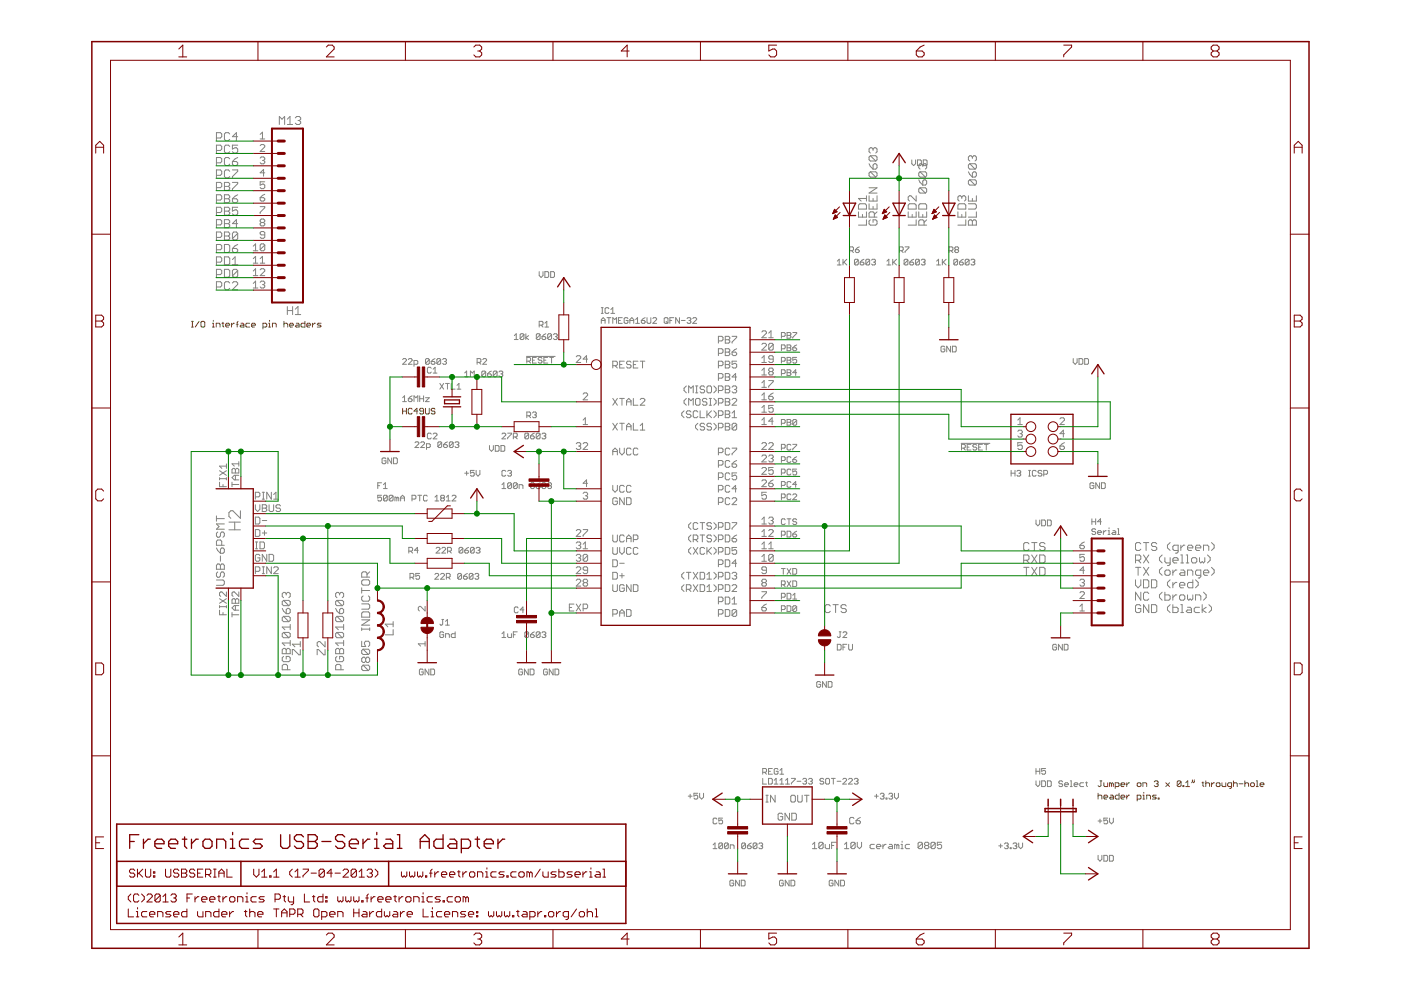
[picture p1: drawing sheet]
<svg xmlns="http://www.w3.org/2000/svg" width="297mm" height="210mm" viewBox="0 0 297 210" stroke-linecap="round" stroke-linejoin="round" font-family="sans-serif">
<g fill="none" stroke="#808000" stroke-width=".21">
<path d="M40.6 69.3h.4M40.6 68.1h.4M40.8 68.1v1.2M42.2 68.1l-.8 1.2M42.6 68.3l.2-.2h.4l.2 .2v.9l-.2 .1h-.4l-.2-.1zM45 69.3h.4M45 68.5h.2v.8M45.2 67.9v.2M45.8 69.3v-.8h.7l.2 .2v.6M47.1 68.5h.4M47.3 68.3v.9l.2 .1M47.9 68.9h.8l-.2-.4h-.4l-.2 .2v.5l.2 .1h.4"/>
<path d="M49.1 68.5v.8M49.7 68.5h-.2l-.4 .4M50.1 68.7h.4M50.5 68.1l-.2 .2v1M51.1 68.5h.4l.2 .2v.6h-.6l-.2-.1 .2-.3h.6M52.9 68.5h-.6l-.2 .2v.5l.2 .1h.6M53.3 68.9h.8l-.2-.4h-.4l-.2 .2v.5l.2 .1h.4M55.8 69.3h.5l.3-.1v-.5l-.3-.2h-.5v1.2M57 69.3h.4M57 68.5h.1v.8M57.1 67.9v.2M57.8 69.3v-.8h.6l.2 .2v.6"/>
<path d="M60.2 68.7l.2-.2h.4l.2 .2v.6M60.2 68.1v1.2M61.4 68.9h.8l-.2-.4h-.4l-.2 .2v.5l.2 .1h.4M62.8 68.5h.4l.2 .2v.6h-.6l-.2-.1 .2-.3h.6M64.6 68.1v1.2h-.6l-.2-.1v-.5l.2-.2h.6M65 68.9h.8l-.2-.4h-.4l-.2 .2v.5l.2 .1h.4M66.3 68.5v.8M66.9 68.5h-.2l-.4 .4M68.1 68.5h-.6l-.2 .2 .8 .5-.2 .1h-.6M85.4 86.6v1.2M85.4 87.2h.8M86.2 86.6v1.2"/>
<path d="M87.4 86.8l-.2-.2h-.4l-.2 .2v.8l.2 .2h.4l.2-.2M88.6 87.2h-.8l.6-.6v1.2M89.8 87.2h-.6l-.2-.2 .2-.4h.4l.2 .2v.8l-.2 .2h-.4l-.2-.2M90.2 86.6v1l.2 .2h.4l.2-.2v-1M92.2 86.8l-.2-.2h-.4l-.2 .2 .2 .4h.4l.2 .4-.2 .2h-.4l-.2-.2M232.8 168.2v1.2M232.8 168.8l.2-.2h.4l.2 .2v.6M233.2 165.6h.4M233.4 165.6v1l-.2 .2-.4-.2M234 166v.6l.2 .2h.6v-.8M234 169h.8l-.2-.4h-.4l-.2 .2v.4l.2 .2h.4M235.4 168.6h.4l.3 .2v.6h-.7l-.2-.2 .2-.2h.7"/>
<path d="M235.6 166.2l-.4-.2v.8M235.6 166.2v.6M235.6 166.2l.2-.2 .3 .2v.6M236.5 166.8h.6l.2-.2v-.4l-.2-.2h-.6v1.2M237.3 168.2v1.2h-.6l-.2-.2v-.4l.2-.2h.6M237.7 166.4h.8l-.2-.4h-.4l-.2 .2v.4l.2 .2h.4M237.7 169h.8l-.2-.4h-.4l-.2 .2v.4l.2 .2h.4M238.9 166v.8M238.9 168.6v.8M239.5 166h-.2l-.4 .4M239.5 168.6h-.2l-.4 .4M241.1 169.4h.6l.2-.2v-.4l-.2-.2h-.6v1.2"/>
<path d="M241.3 166h.4l.2 .2v.4l-.2 .2h-.4l-.2-.2v-.4zM242.3 166.8v-.8h.6l.2 .2v.6M242.3 168.6h.2v.8M242.3 169.4h.4M242.5 168v.2M243.1 169.4v-.8h.6l.2 .2v.6M244.7 165.8l.2-.2h.4l.3 .2-.3 .4M245.2 166.2h.1M245.2 168.6h-.7l-.2 .2 .9 .4-.3 .2h-.6M245.3 166.2l.3 .2-.3 .4h-.4l-.2-.2M245.6 169.2h.1v.2h-.1zM247.2 166l.8 .8"/>
<path d="M248 166l-.8 .8M250.4 165.8v.8l-.2 .2h-.4l-.2-.2M250.4 165.8l-.2-.2h-.4l-.2 .2v.8M250.4 165.8l-.8 .8M250.8 166.6h.2v.2h-.2zM251.4 166.8h.8M251.4 166l.4-.4v1.2M252.8 165.4v.4l-.2 .2M253.2 165.4v.4l-.2 .2M254.8 166h.4M255 165.8v.8l.2 .2M255.7 166.2l.1-.2h.5l.2 .2v.6"/>
<path d="M255.7 165.6v1.2M256.9 166v.8M257.5 166h-.2l-.4 .4M258.1 166h.4l.2 .2v.4l-.2 .2h-.4l-.2-.2v-.4zM259.1 166v.6l.2 .2h.6v-.8M261.1 166.8h-.6l-.2-.2v-.4l.2-.2h.6v1l-.4 .2M261.5 166.2l.2-.2h.4l.2 .2v.6M261.5 165.6v1.2M262.7 166.2h.8M263.9 166.2l.2-.2h.4l.2 .2v.6M263.9 165.6v1.2M265.3 166h.4l.3 .2v.4l-.3 .2h-.4l-.1-.2v-.4z"/>
<path d="M266.4 166.8h.4M266.4 165.6h.2v1.2M267.2 166.4h.8l-.2-.4h-.4l-.2 .2v.4l.2 .2h.4"/>
</g>
<g fill="none" stroke="#808080" stroke-width=".21">
<path d="M45.9 29.3h.8l.3-.3v-.6l-.3-.3h-.8v1.7M45.9 39.8h.8l.3-.3v-.6l-.3-.2h-.8v1.7M45.9 31.9h.8l.3-.3v-.5l-.3-.3h-.8v1.6M45.9 34.5h.8l.3-.3v-.5l-.3-.3h-.8v1.7M45.9 37.2h.8l.3-.3v-.6l-.3-.3h-.8v1.7M47.6 38.7h.8l.3 .2v.3l-.3 .3 .3 .3v.3l-.3 .3h-.8zM47.6 39.5h.8M48.7 33.7l-.3-.3h-.5l-.3 .3v1.1l.3 .3h.5l.3-.3M48.7 28.4l-.3-.3h-.5l-.3 .3v1.1l.3 .3h.5l.3-.3M48.7 31.1l-.3-.3h-.5l-.3 .3v1.1l.3 .2h.5l.3-.2M48.7 36.3l-.3-.3h-.5l-.3 .3v1.1l.3 .3h.5l.3-.3M49.3 34.2h.8l.3 .3v.3l-.3 .3h-.5l-.3-.3z"/>
<path d="M49.3 38.7h1.1v.2l-1.1 1.2v.3M49.3 36h1.1v.3l-1.1 1.1v.3M50.4 30.8h-1.1v.8l.5-.3h.3l.3 .3v.6l-.3 .2h-.5l-.3-.2M50.4 33.4l-.6 .3-.5 .5M50.4 29h-1.1l.8-.9v1.7M55.2 28.5l.4-.5v1.5M55.2 29.5h.9M55.2 30.9l.2-.3h.5l.2 .3v.2l-.9 1h.9M55.2 33.5l.2-.2h.5l.2 .2v.3l-.2 .2M55.6 34h.3M55.9 34l.2 .2v.3l-.2 .2h-.5l-.2-.2M56.1 38.5h-.9v.8l.4-.3 .5 .3v.5l-.2 .2h-.5l-.2-.2"/>
<path d="M56.1 36.6h-.9l.7-.7v1.5M59.2 26.4v-1.7l.6 .6 .5-.6v1.7M60.9 25.3l.6-.6v1.7M60.9 26.4h1.1M62.6 25l.3-.3h.6l.3 .3v.3l-.3 .2M63.2 25.5h.3M63.5 25.5l.3 .3v.3l-.3 .3h-.6l-.3-.3M184.3 39.8h1.6l-1.6 1.1h1.6M184.3 34.7l.2 .6 .6 .6M184.5 33l-.2 .3v.6l.2 .2h1.2M184.5 36.4l-.2 .3v.6l.2 .2h1.2M184.5 33h1.2l.2 .3v.6l-.2 .2"/>
<path d="M184.5 36.4h1.2l.2 .3v.6l-.2 .2M184.5 36.4l1.2 1.1M184.5 33l1.2 1.1M185.1 31.6l-.3-.3h-.3l-.2 .3v.6l.2 .2M185.1 31.6l.3-.3h.3l.2 .3v.6l-.2 .2M185.1 31.6v.3M185.4 34.7h.3l.2 .3v.6l-.2 .3h-.6v-.9zM193.3 33.9v.8l.4 .4 .4-.4v-.8M194.5 33.9h.6l.2 .2v.8l-.2 .2h-.6zM194.8 38.1l.3 .6 .5 .5M195.1 36.4l1.1 1.1M195.1 39.8l-.3 .3v.6l.3 .2h1.1"/>
<path d="M195.1 39.8h1.1l.3 .3v.6l-.3 .2M195.1 36.4l-.3 .3v.6l.3 .2h1.1M195.1 36.4h1.1l.3 .3v.6l-.3 .2M195.1 39.8l1.1 1.1M195.6 35l-.3-.3h-.2l-.3 .3v.6l.3 .3M195.6 35l.3-.3h.3l.3 .3v.6l-.3 .3M195.6 38.4l.3-.3h.3l.3 .3v.6l-.3 .2h-.6zM195.6 35v.3M195.7 33.9h.6l.3 .2v.8l-.3 .2h-.6zM205.3 36.4l.9 1.1M205.6 34.7l-.3 .3v.6l.3 .3h1.1M205.6 34.7h1.1l.3 .3v.6l-.3 .3"/>
<path d="M205.6 38.1l-.3 .3v.6l.3 .2h1.1M205.6 38.1h1.1l.3 .3v.6l-.3 .2M205.6 38.1l1.1 1.1M205.6 34.7l1.1 1.2M206.2 36.7l.3-.3h.2l.3 .3v.6l-.3 .2h-.5zM206.2 33.3l-.3-.3h-.3l-.3 .3v.6l.3 .2M206.2 33.3l.3-.3h.2l.3 .3v.6l-.3 .2M206.2 33.3v.3M45.9 53h.8l.3-.3v-.6l-.3-.3h-.8v1.7M45.9 42.4h.8l.3-.3v-.5l-.3-.3h-.8v1.7M45.9 45.1h.8l.3-.3v-.6l-.3-.3h-.8v1.7M45.9 47.7h.8l.3-.3v-.6l-.3-.2h-.8v1.7"/>
<path d="M45.9 50.3h.8l.3-.3v-.5l-.3-.3h-.8v1.7M45.9 55.6h.8l.3-.3v-.5l-.3-.3h-.8v1.7M45.9 58.2h.8l.3-.2v-.6l-.3-.3h-.8v1.7M47.6 46.6h.8l.3 .2v.3l-.3 .3 .3 .3v.3l-.3 .3h-.8zM47.6 51.8h.8l.3 .3v1.1l-.3 .3h-.8zM47.6 41.3h.8l.3 .3v.3l-.3 .2 .3 .3v.3l-.3 .3h-.8zM47.6 43.9h.8l.3 .3v.3l-.3 .3 .3 .3v.2l-.3 .3h-.8zM47.6 49.2h.8l.3 .3v.3l-.3 .2 .3 .3v.3l-.3 .3h-.8zM47.6 54.5h.8l.3 .3v1.1l-.3 .3h-.8zM47.6 57.1h.8l.3 .3v1.1l-.3 .3h-.8zM47.6 47.4h.8M47.6 44.8h.8"/>
<path d="M47.6 42.1h.8M47.6 50h.8M49.3 52.7h.8l.3 .3v.2l-.3 .3h-.5l-.3-.3zM49.3 42.1h.8l.3 .3v.3l-.3 .3h-.5l-.3-.3zM49.3 56.2h1.1M49.3 55l.5-.5v1.7M50.4 43.9h-1.1v.9l.8-.3 .3 .3v.5l-.3 .3h-.5l-.3-.3M50.4 49.5v1.1l-.3 .3h-.5l-.3-.3M50.4 57.4v1.1l-.3 .3h-.5l-.3-.3M50.4 49.5l-.3-.3h-.5l-.3 .3v1.1M50.4 57.4l-.3-.3h-.5l-.3 .3v1.1M50.4 57.4l-1.1 1.1"/>
<path d="M50.4 47.4h-1.1l.8-.8v1.7M50.4 41.3l-1.1 .8M50.4 49.5l-1.1 1.1M50.4 51.8l-.6 .3-.5 .6M53.7 52.2l.5-.5v1.5M53.7 54.8l.5-.4v1.4M53.7 57.5l.5-.5v1.4M53.7 53.2h1M53.7 55.8h1M53.7 58.4h1M55.2 41.9h.7l.2 .2v.3l-.2 .2h-.5l-.2-.2zM55.2 54.8l.4-.4v1.4"/>
<path d="M55.2 43.8h.9v.2l-.9 1v.3M55.2 57.2l.2-.2h.5l.2 .2v.3l-.9 .9h.9M55.2 59.9l.2-.3h.5l.2 .3v.2l-.2 .2M55.2 55.8h.9M55.4 47.2l-.2-.3 .2-.5h.5l.2 .3v.2l-.2 .3M55.4 47.2l-.2 .2v.3l.2 .2h.5l.2-.2v-.3l-.2-.2M55.4 47.2h.5M56.1 49.8h-.7l-.2-.2v-.3l.2-.2h.5l.2 .2v1l-.2 .2h-.5l-.2-.2M56.1 52v.9l-.2 .3h-.5l-.2-.3M56.1 52l-.2-.3h-.5l-.2 .3v.9M56.1 41.2l-.9 .7M56.1 52l-.9 .9"/>
<path d="M114.3 57.6v.8l.4 .4 .4-.4v-.8M115.5 57.6h.6l.2 .2v.8l-.2 .2h-.6zM116.8 57.6h.5l.3 .2v.8l-.3 .2h-.5zM177.5 55.4l.4-.4v1.2M177.5 56.2h.8M178.7 55v1.2M178.9 55.6l.6 .6M179.5 55l-.8 .8M180.1 53.1h.7l.2-.2v-.4l-.2-.2h-.7v1.3M180.6 53.1l.4 .5M181.4 52.9h.6l.2 .4-.2 .3h-.4l-.2-.3zM182 55.2v.8l-.2 .2h-.4l-.2-.2"/>
<path d="M182 55.2l-.2-.2h-.4l-.2 .2v.8M182 55.2l-.8 .8M182 44.9v1.1h1.7v-1.1M182 43.5l.3-.3h1.1l.3 .3v.8h-1.7zM182.2 52.3l-.8 .6M182.4 55.6h.6l.2 .4-.2 .2h-.4l-.2-.2zM182.9 45.5v.5M183.2 55l-.8 .6M183.7 46.6v1.1h-1.7M183.7 41.5v1.1M183.7 42.1h-1.7l.6 .5M184.3 41.5v1.1h1.6v-1.1"/>
<path d="M184.3 43.2v1.1h1.6v-1.1M184.4 55.2l-.2-.2h-.4l-.2 .2v.8M184.4 55.2v.8l-.2 .2h-.4l-.2-.2M184.4 55.2l-.8 .8M184.5 46.6l-.2 .3v.6l.2 .2h1.2l.2-.2v-.6l-.2-.3h-.6v.6M184.8 55.2l.2-.2h.4l.2 .2-.2 .4M185.1 42.1v.5M185.1 43.8v.5M185.2 55.6h.2M185.4 46v-.8l-.3-.3h-.6l-.2 .3v.8h1.6M185.4 55.6l.2 .2-.2 .4h-.4l-.2-.2M185.9 44.9l-.5 .6"/>
<path d="M188 56.2h.9M188 55.4l.4-.4v1.2M189.3 55v1.2M189.5 55.6l.6 .6M190.1 55l-.8 .8M190.7 53.1h.6l.2-.2v-.4l-.2-.2h-.6v1.3M191.1 53.1l.4 .5M191.9 52.3h.8v.2l-.8 .8v.3M192.5 55.2v.8l-.2 .2h-.4l-.2-.2M192.5 55.2l-.2-.2h-.4l-.2 .2v.8M192.5 55.2l-.8 .8M192.6 44.9v1.1h1.6v-1.1"/>
<path d="M192.8 43.2h1.2l.2 .3v.8h-1.6v-.8zM192.9 55.6h.6l.2 .4-.2 .2h-.4l-.2-.2zM193.4 45.5v.5M193.7 55l-.8 .6M194.2 46.6v1.1h-1.6M194.2 41.5v1.1l-1.1-1.1h-.3l-.2 .3v.6l.2 .2M194.8 44.9v1.1h1.7v-1.1M194.9 55.2l-.2-.2h-.4l-.2 .2v.8M194.9 55.2v.8l-.2 .2h-.4l-.2-.2M194.9 55.2l-.8 .8M195.1 43.2h1.1l.3 .3v.8h-1.7v-.8zM195.3 55.2l.2-.2h.4l.2 .2-.2 .4"/>
<path d="M195.6 45.5v.5M195.7 55.6h.2M195.9 47.7v-.8l-.3-.3h-.5l-.3 .3v.8h1.7M195.9 55.6l.2 .2-.2 .4h-.4l-.2-.2M196.5 46.6l-.6 .6M198.6 56.2h.8M198.6 55.4l.4-.4v1.2M199.8 55v1.2M200 55.6l.6 .6M200.6 55l-.8 .8M201.2 53.1h.6l.2-.2v-.4l-.2-.2h-.6v1.3M201.6 53.1l.4 .5"/>
<path d="M202.6 52.9l-.2-.2 .2-.4h.4l.2 .2-.2 .4M202.6 52.9l-.2 .2 .2 .5h.4l.2-.3-.2-.4M202.6 52.9h.4M203 55.2v.8l-.2 .2h-.4l-.2-.2M203 55.2l-.2-.2h-.4l-.2 .2v.8M203 55.2l-.8 .8M203.1 44.9v1.1h1.7v-1.1M203.4 43.2h1.1l.3 .3v.8h-1.7v-.8zM203.4 55.6h.6l.2 .4-.2 .2h-.4l-.2-.2zM203.9 41.8l.3-.3h.3l.3 .3v.6l-.3 .2M203.9 41.8l-.3-.3h-.2l-.3 .3v.6l.3 .2M203.9 41.8v.3"/>
<path d="M203.9 45.5v.5M204.2 55l-.8 .6M204.8 46.6v1.1h-1.7M205.3 46.9l.3-.3h.3l.3 .3 .3-.3h.2l.3 .3v.8h-1.7zM205.3 43.2h1.4l.3 .3v.5l-.3 .3h-1.4M205.3 41.5v1.1h1.7v-1.1M205.5 55.2v.8l-.2 .2h-.4l-.3-.2M205.5 55.2l-.2-.2h-.4l-.3 .2v.8M205.5 55.2l-.9 .8M205.9 55.2l.2-.2h.4l.2 .2-.2 .4M206.2 42.1v.5M206.2 46.9v.8"/>
<path d="M206.3 55.6h.2M206.5 55.6l.2 .2-.2 .4h-.4l-.2-.2M207 44.9v1.1h-1.7M45.9 60.9h.8l.3-.3v-.6l-.3-.3h-.8v1.7M48.7 60l-.3-.3h-.5l-.3 .3v1.1l.3 .3h.5l.3-.3M49.3 60l.3-.3h.5l.3 .3v.3l-1.1 1.1h1.1M53.7 60.1l.5-.5v1.5M53.7 61.1h1M55.6 60.3h.3M55.9 60.3l.2 .3v.2l-.2 .3h-.5l-.2-.3M60.9 65v1.7M60.9 65.8h1.1"/>
<path d="M62 65v1.7M62.6 65.6l.6-.6v1.7M62.6 66.7h1.2M85.4 76.2l.2-.2h.4l.2 .2v.2l-.8 .8h.8M86.6 76.2l.2-.2h.4l.2 .2v.2l-.8 .8h.8M87.8 77.2h.6l.2-.2v-.4l-.2-.2h-.6v1.3M91 76.2v.8l-.2 .2h-.4l-.2-.2M91 76.2l-.2-.2h-.4l-.2 .2v.8M91 76.2l-.8 .8M91.4 76.6h.6l.2 .4-.2 .2h-.4l-.2-.2zM91.4 78.1l-.2-.2h-.4l-.2 .2v.8l.2 .2h.4l.2-.2M91.8 78.3l.4-.4v1.2"/>
<path d="M91.8 79.1h.8M92.2 76l-.8 .6M93.4 76.2v.8l-.2 .2h-.4l-.2-.2M93.4 76.2l-.2-.2h-.4l-.2 .2v.8M93.4 76.2l-.8 .8M93.9 76.2l.1-.2h.4l.3 .2-.3 .4M94.3 76.6h.1M94.4 76.6l.3 .2-.3 .4h-.4l-.1-.2M98.5 79.1l.4-.4v1.2M98.5 79.9h.8M99.7 79.9v-1.2l.4 .4 .4-.4v1.2M101.2 76.8h.6l.2-.2v-.4l-.2-.2h-.6v1.2"/>
<path d="M101.6 76.8l.4 .4M102.4 76.2l.2-.2h.4l.2 .2v.2l-.8 .8h.8M103 78.9v.8l-.2 .2h-.4l-.2-.2M103 78.9l-.2-.2h-.4l-.2 .2v.8M103 78.9l-.8 .8M103.4 79.3h.6l.2 .4-.2 .2h-.4l-.2-.2zM104.2 78.7l-.8 .6M105.4 78.9v.8l-.2 .2h-.4l-.2-.2M105.4 78.9l-.2-.2h-.4l-.2 .2v.8M105.4 78.9l-.8 .8M105.8 78.9l.2-.2h.4l.2 .2-.2 .4M106.2 79.3h.2"/>
<path d="M106.4 79.3l.2 .2-.2 .4h-.4l-.2-.2M109.1 71.2l.4-.4v1.2M109.1 72h.8M111.1 71v.8l-.2 .2h-.4l-.2-.2M111.1 71l-.2-.2h-.4l-.2 .2v.8M111.1 71l-.8 .8M111.5 70.8v1.2M111.6 75.6h6.1M111.7 76.6h.6l.2-.2v-.4l-.2-.2h-.6v1.2M112.1 71.2l-.6 .4 .6 .4M112.1 76.6l.4 .4M112.9 76.4h.4"/>
<path d="M113.7 75.8h-.8v1.2h.8M114.3 68.9h.6l.2-.2v-.4l-.2-.2h-.6v1.2M114.5 71v.8l-.2 .2h-.4l-.2-.2M114.5 71l-.2-.2h-.4l-.2 .2v.8M114.5 71l-.8 .8M114.7 68.9l.4 .4M114.9 71.4h.6l.2 .4-.2 .2h-.4l-.2-.2zM114.9 76l-.2-.2h-.4l-.2 .2 .2 .4h.4l.2 .2-.2 .4h-.4l-.2-.2M115.3 76.4h.4M115.5 68.5l.4-.4v1.2M115.5 69.3h.8M115.7 70.8l-.8 .6"/>
<path d="M116.1 75.8h-.8v1.2h.8M116.5 75.8h.8M116.9 71v.8l-.2 .2h-.4l-.2-.2M116.9 71l-.2-.2h-.4l-.2 .2v.8M116.9 75.8v1.2M116.9 71l-.8 .8M117.3 71l.2-.2h.4l.3 .2-.3 .4M117.8 71.4h.1M117.9 71.4l.3 .2-.3 .4h-.4l-.2-.2M122.2 75.6l.2-.2h.5l.2 .2v.3l-.9 1h.9M124.6 76.1h-1l.8-.7v1.5M127.5 68.6v-.8l.4-.4 .4 .4v.8"/>
<path d="M127.5 67.9h.8M127.5 66.4h.4M127.5 65.2h.4M127.7 65.2v1.2M128.7 67.4h.8M129.1 65.4l-.2-.2h-.4l-.2 .2v.9l.2 .1h.4l.2-.1M129.1 67.4v1.2M129.5 65.6l.4-.4v1.2M129.5 66.4h.8M129.9 68.6v-1.2l.4 .4 .4-.4v1.2M129.9 77.5h.7l.3-.2v-.5l-.3-.2h-.7v1.4M130.4 77.5l.5 .5"/>
<path d="M131.1 67.9h.4M131.4 77.3h.5M131.9 67.4h-.8v1.2h.8M132.4 76.6h-1v1.4h1M133.1 67.5l-.2-.1h-.4l-.2 .1v.8l.2 .3h.4l.2-.3v-.4h-.4M133.5 67.9h.9M133.5 68.6v-.8l.5-.4 .4 .4v.8M133.8 76.8l-.2-.2h-.5l-.3 .2 .3 .5h.5l.2 .2v.3l-.2 .2h-.5l-.3-.2M134.3 77.3h.5M134.8 68.6h.8M134.8 67.8l.4-.4v1.2M135.3 76.6h-1v1.4h1"/>
<path d="M135.7 76.6h1M136 67.9h.6l.2 .4-.2 .3h-.4l-.2-.3zM136.2 76.6v1.4M136.8 67.4l-.8 .5M137.2 67.4v.9l.2 .3h.4l.2-.3v-.9M138.4 67.5l.2-.1h.4l.2 .1v.3l-.8 .8h.8M140.8 67.5l.2-.1h.4l.2 .1v.8l-.2 .3h-.4l-.2-.3zM141.2 68.2l.4 .4M142 67.9h.4M142.9 67.4h-.9v1.2M144.1 67.4v1.2l-.8-1.2v1.2M144.5 67.9h.8"/>
<path d="M145.7 67.5l.2-.1h.4l.2 .1-.2 .4M146.1 67.9h.2M146.3 67.9l.2 .3-.2 .4h-.4l-.2-.3M146.9 67.5l.2-.1h.4l.2 .1v.3l-.8 .8h.8M152.3 72.3h.7l.3-.3v-.5l-.3-.2h-.7v1.4M152.3 74.9h.7l.3-.2v-.5l-.3-.3h-.7v1.5M152.3 77.5h.7l.3-.2v-.5l-.3-.2h-.7v1.4M153.8 74.7h.7M153.8 71.3h.7l.2 .2v.3l-.2 .2 .2 .5-.2 .2h-.7zM153.8 73.9h.7l.2 .3-.2 .5 .2 .4-.2 .3h-.7zM153.8 76.6h.7l.2 .2-.2 .5 .2 .2v.3l-.2 .2h-.7zM153.8 79.2h.7l.2 .2v.3l-.2 .2 .2 .5-.2 .3h-.7z"/>
<path d="M153.8 77.3h.7M153.8 72h.7M153.8 79.9h.7M155.2 74.7h.8l.2 .4-.2 .3h-.5l-.3-.3zM155.2 71.3h1v.2l-1 1v.2M156.2 79.9h-1l.8-.7v1.5M156.2 76.6h-1v.7l.8-.3 .2 .3v.5l-.2 .2h-.5l-.3-.2M156.2 73.9l-1 .8M161.5 73l.3-.2h.4l.3 .2v.3l-1 .9h1M161.5 70.4l.3-.3h.4l.3 .3v.2l-1 1h1M161.5 75.9l.5-.5v1.5M161.5 78.5l.5-.5v1.5"/>
<path d="M161.5 76.9h1M161.5 79.5h1M163 71.6h.9M163 70.6l.5-.5v1.5M163.2 78.8l-.2-.3 .2-.5h.5l.2 .3-.2 .5M163.2 78.8l-.2 .2 .2 .5h.5l.2-.3-.2-.4M163.2 78.8h.5M163.9 76.1h-.7l-.2-.2v-.3l.2-.2h.5l.2 .2v1l-.2 .3h-.5l-.2-.3M163.9 73v1l-.2 .2h-.5l-.2-.2M163.9 73l-.2-.2h-.5l-.2 .2v1M163.9 73l-.9 1M165.7 71.3h.6l.2-.2v-.4l-.2-.2h-.6v1.2"/>
<path d="M165.7 74h.6l.2-.3v-.4l-.2-.2h-.6v1.3M165.7 76.6h.6l.2-.2v-.4l-.2-.2h-.6v1.2M165.7 79.2h.6l.2-.2v-.4l-.2-.2h-.6v1.2M166.9 70.5h.6l.2 .2-.2 .4 .2 .4-.2 .2h-.6zM166.9 73.1h.6l.2 .2-.2 .4 .2 .4-.2 .3h-.6zM166.9 75.8h.6l.2 .2-.2 .4 .2 .4-.2 .2h-.6zM166.9 78.4h.6l.2 .2-.2 .4 .2 .4-.2 .2h-.6zM166.9 76.4h.6M166.9 71.1h.6M166.9 79h.6M166.9 73.7h.6M168.1 73.7h.6l.2 .4-.2 .3h-.4l-.2-.3z"/>
<path d="M168.1 70.5h.8v.2l-.8 .8v.2M168.9 75.8h-.8v.6l.4-.2 .4 .2v.4l-.2 .2h-.4l-.2-.2M168.9 79h-.8l.6-.6v1.2M168.9 73.1l-.8 .6M200.3 73.6l-.2-.2h-.4l-.2 .2v.8l.2 .2h.4l.2-.2v-.4h-.4M201.5 73.4v1.2l-.8-1.2v1.2M201.9 73.4h.6l.2 .2v.8l-.2 .2h-.6zM227.5 76v.8l.5 .4 .4-.4v-.8M228.8 76h.6l.2 .2v.8l-.2 .2h-.6zM230 76h.6l.2 .2v.8l-.2 .2h-.6zM46.5 99.8l1.5 1M48 98.4v.9"/>
<path d="M48 99.8l-1.5 1M48 98.8h-1.5l.5 .5M49.4 99.3h.3l.2 .3 .2-.3h.3l.2 .3v.7h-1.4v-.7zM49.9 99.6v.7M50.6 98.3h-1.4l.5 .5M50.6 97.9v.9M81.8 97.3l-.2-.2h-.4l-.2 .2v.8l.2 .2h.4l.2-.2v-.4h-.4M83 97.1v1.2l-.8-1.2v1.2M83.4 97.1h.7l.1 .2v.8l-.1 .2h-.7zM85.4 84.3l.4-.4v1.3M85.4 85.2h.8M86.6 84.5h.6l.2 .4-.2 .3h-.4l-.2-.3z"/>
<path d="M87.4 83.9l-.8 .6M87.8 85.2v-1.3l.4 .4 .4-.4v1.3M88 93.9l.2-.2h.4l.2 .2v.2l-.8 .8h.8M89 83.9v1.3M89 84.5h.8M89.2 93.9l.2-.2h.4l.2 .2v.2l-.8 .8h.8M89.8 83.9v1.3M90.2 84.3h.8l-.8 .9h.8M90.4 94.9h.6l.2-.2v-.4l-.2-.2h-.6v1.2M91.4 92l-.2-.2h-.4l-.2 .2v.8l.2 .2h.4l.2-.2M91.8 92l.2-.2h.4l.2 .2v.2l-.8 .8h.8M93.3 81.3l.8 1.2"/>
<path d="M93.6 93.9v.8l-.1 .2h-.5l-.2-.2M93.6 93.9l-.1-.2h-.5l-.2 .2v.8M93.6 93.9l-.8 .8M94 94.3h.7l.2 .4-.2 .2h-.4l-.3-.2zM94.1 81.3l-.8 1.2M94.5 81.3h.8M94.9 93.7l-.9 .6M94.9 81.3v1.2M95.7 81.3v1.2h.8M96.1 93.9l-.8 .8M96.1 93.9v.8l-.2 .2h-.4l-.2-.2M96.1 93.9l-.2-.2h-.4l-.2 .2v.8"/>
<path d="M96.5 93.9l.2-.2h.4l.2 .2-.2 .4M96.9 94.3h.2M96.9 81.7l.4-.4v1.2M96.9 82.5h.8M97.1 94.3l.2 .2-.2 .4h-.4l-.2-.2M98.9 99.9v.9M100.5 99.7h-.8v.6l.4-.2 .4 .2v.5l-.1 .1h-.5l-.2-.1M100.9 99.7v.8l.4 .4 .4-.4v-.8M103.8 94.5v.8l.4 .4 .4-.4v-.8M105 94.5h.6l.2 .2v.8l-.2 .2h-.6zM106.2 94.5h.6l.2 .2v.8l-.2 .2h-.6zM106.4 92l.2-.2h.4l.2 .2v.2l-.8 .8h.8"/>
<path d="M107.2 99.9l-.2-.2h-.4l-.2 .2v.9l.2 .1h.4l.2-.1M107.6 91.8h.8v.2l-.8 .8v.2M107.6 99.9l.2-.2h.4l.2 .2-.2 .4M108.8 92.6h.7l.2-.2v-.4l-.2-.2h-.7v1.2M109.2 92.6l.5 .4M111.7 88.2h.6l.2-.2v-.4l-.2-.2h-.6v1.2M112.1 92v.8l-.2 .2h-.4l-.2-.2M112.1 92l-.2-.2h-.4l-.2 .2v.8M112.1 92l-.8 .8M112.1 88.2l.4 .4M112.5 92.4h.6l.2 .4-.2 .2h-.4l-.2-.2zM112.9 87.6l.2-.2h.4l.2 .2-.2 .4"/>
<path d="M113.3 91.8l-.8 .6M113.3 88h.2M113.5 88l.2 .2-.2 .4h-.4l-.2-.2M114.5 92l-.2-.2h-.4l-.2 .2v.8M114.5 92v.8l-.2 .2h-.4l-.2-.2M114.5 92l-.8 .8M114.9 92l.2-.2h.4l.2 .2-.2 .4M115.3 92.4h.2M115.5 92.4l.2 .2-.2 .4h-.4l-.2-.2M122.2 94.1l.2-.2h.5l.2 .2v.2l-.2 .3M122.7 94.6h.2M122.9 94.6l.2 .2v.3l-.2 .2h-.5l-.2-.2"/>
<path d="M123.6 94.1l.3-.2h.5l.2 .2v.2l-1 1h1M123.6 83.6l.3-.3h.5l.2 .3v.2l-1 1h1M123.6 90h1M123.6 89.1l.5-.5v1.4M129.9 96.5v-1l.5-.5 .5 .5v1M129.9 95.7h1M129.9 89.7l1 1.5M129.9 84.5l1 1.4M130.9 89.7l-1 1.5M130.9 84.5l-1 1.4M131.4 95v1l.5 .5 .5-.5v-1M131.4 84.5h1"/>
<path d="M131.4 89.7h1M131.9 84.5v1.4M131.9 89.7v1.5M132.8 91.2v-1l.5-.5 .5 .5v1M132.8 85.2h1M132.8 90.5h1M132.8 85.9v-.9l.5-.5 .5 .5v.9M133.8 95.2l-.2-.2h-.5l-.3 .2v1l.3 .3h.5l.2-.3M134.3 84.5v1.4h1M134.3 89.7v1.5h1M135.3 95.2l-.3-.2h-.5l-.2 .2v1l.2 .3h.5l.3-.3M135.7 84.7l.3-.2h.5l.2 .2v.3l-1 .9h1"/>
<path d="M135.7 91.2h1M135.7 90.2l.5-.5v1.5M145 87.1l-.5 .5v.5l.5 .5M145.5 81.8l-.5 .5v.5l.5 .5M145.5 84.5l-.5 .5v.4l.5 .5M146 83.3v-1.5l.5 .5 .5-.5v1.5M146 85.9v-1.4l.5 .5 .5-.5v1.4M146.5 87.4l-.3-.3h-.4l-.3 .3v.2l.3 .2h.4l.3 .3v.2l-.3 .3h-.4l-.3-.3M147.5 84.7l.2-.2h.5l.2 .2v1l-.2 .2h-.5l-.2-.2zM147.5 83.3h.5M147.5 81.8h.5M147.7 81.8v1.5"/>
<path d="M148 87.4l-.3-.3h-.5l-.2 .3v.9l.2 .3h.5l.3-.3M148 89.7l-.5 .5v.5l.5 .5M148.4 87.1v1.5h1M149.4 90l-.2-.3h-.5l-.3 .3v.2l.3 .3h.5l.2 .2v.3l-.2 .2h-.5l-.3-.2M149.4 82.1l-.2-.3h-.5l-.3 .5 .3 .3h.5l.2 .2v.3l-.2 .2h-.5l-.3-.2M149.9 84.7l-.3-.2h-.4l-.3 .2v.3l.3 .2h.4l.3 .2-.3 .5h-.4l-.3-.2M149.9 82.1l.2-.3h.5l.3 .3v1l-.3 .2h-.5l-.2-.2zM149.9 87.1v1.5M150.1 87.8l.8 .8M150.4 84.5h.5M150.4 85.9h.5M150.6 84.5v1.4"/>
<path d="M150.9 90l-.3-.3h-.5l-.2 .3v.2l.2 .3h.5l.3 .2v.3l-.3 .2h-.5l-.2-.2M150.9 87.1l-1 1M151.3 81.8l.5 .5v.5l-.5 .5M151.3 84.5l.5 .5v.4l-.5 .5M151.3 87.1l.5 .5v.5l-.5 .5M151.3 89.7l.5 .5v.5l-.5 .5M152.3 80.2h.7l.3-.3v-.5l-.3-.2h-.7v1.5M152.3 82.8h.7l.3-.2v-.5l-.3-.3h-.7v1.5M152.3 85.4h.7l.3-.2v-.5l-.3-.2h-.7v1.4M152.3 88.1h.7l.3-.3v-.4l-.3-.3h-.7v1.5M152.3 90.7h.7l.3-.2v-.5l-.3-.3h-.7v1.5M152.3 96h.7l.3-.3v-.5l-.3-.2h-.7v1.5"/>
<path d="M152.3 98.6h.7l.3-.2v-.5l-.3-.3h-.7v1.5M153.8 89.7h.7l.2 .3v.2l-.2 .3 .2 .2v.3l-.2 .2h-.7zM153.8 87.1h.7l.2 .3-.2 .4 .2 .5-.2 .3h-.7zM153.8 85.2h.7M153.8 84.5h.7l.2 .2v.3l-.2 .2 .2 .5-.2 .2h-.7zM153.8 81.8h.7l.2 .3-.2 .5 .2 .2v.3l-.2 .2h-.7zM153.8 82.6h.7M153.8 87.8h.7M153.8 90.5h.7M154.7 95.2l-.2-.2h-.5l-.2 .2v1l.2 .3h.5l.2-.3M154.7 97.9l-.2-.3h-.5l-.2 .3v.9l.2 .3h.5l.2-.3M155.2 87.6l.5-.5v1.5"/>
<path d="M155.2 82.1l.3-.3h.5l.2 .3-.2 .5M155.2 84.7l.3-.2h.5l.2 .2v.3l-1 .9h1M155.2 95h1v.2l-1 1v.3M155.2 98.4h.8l.2 .4-.2 .3h-.5l-.3-.3zM155.2 88.6h1M155.7 82.6h.3M156 82.6l.2 .2v.3l-.2 .2h-.5l-.3-.2M156.2 90v1l-.2 .2h-.5l-.3-.2M156.2 90l-.2-.3h-.5l-.3 .3v1M156.2 97.6l-1 .8M156.2 90l-1 1M161.5 99.4l.3-.3h.4l.3 .3v.2l-1 1h1"/>
<path d="M161.5 94.1l.3-.2h.4l.3 .2v.2l-1 1h1M161.5 96.7l.3-.2h.4l.3 .2v.3l-1 .9h1M161.5 81.2l.5-.5v1.4M161.5 83.8l.5-.5v1.5M161.5 86.4l.5-.4v1.4M161.5 89.1l.5-.5v1.4M161.5 82.1h1M161.5 84.8h1M161.5 87.4h1M161.5 90h1M163 80.7h.9v.2l-.9 1v.2M163 84h.7l.2 .5-.2 .3h-.5l-.2-.3z"/>
<path d="M163 94.1l.2-.2h.5l.2 .2v.2l-.9 1h.9M163 96.7l.2-.2h.5l.2 .2-.2 .5M163.5 97.2h.2M163.7 97.2l.2 .3-.2 .4h-.5l-.2-.2M163.9 99.1h-.9v.7l.5-.2h.2l.2 .2v.5l-.2 .3h-.5l-.2-.3M163.9 86h-.9v.7l.5-.3h.2l.2 .3v.5l-.2 .2h-.5l-.2-.2M163.9 83.3l-.9 .7M163.9 89.3h-.9l.7-.7v1.4M165.7 89.7h.6l.2-.2v-.4l-.2-.2h-.6v1.2M165.7 95h.6l.2-.2v-.4l-.2-.2h-.6v1.2M165.7 97.6h.6l.2-.1v-.5l-.2-.2h-.6v1.2M166.9 88.9h.6l.2 .2-.2 .4 .2 .4-.2 .2h-.6z"/>
<path d="M166.9 89.5h.6M167.7 94.4l-.2-.2h-.4l-.2 .2v.8l.2 .2h.4l.2-.2M167.7 97l-.2-.2h-.4l-.2 .2v.9l.2 .1h.4l.2-.1M167.7 99.7l-.2-.2h-.4l-.2 .2v.8l.2 .2h.4l.2-.2M168.1 94.2h.8v.2l-.8 .8v.2M168.1 97.5h.6l.2 .4-.2 .1h-.4l-.2-.1zM168.9 89.1v.8l-.2 .2h-.4l-.2-.2M168.9 99.5h-.8v.6l.4-.2 .4 .2v.4l-.2 .2h-.4l-.2-.2M168.9 89.1l-.2-.2h-.4l-.2 .2v.8M168.9 96.8l-.8 .7M168.9 89.1l-.8 .8M203.8 94h6.1"/>
<path d="M203.9 95h.5l.3-.2v-.4l-.3-.2h-.5v1.2M204.3 95l.4 .4M205.1 94.8h.4M205.9 94.2h-.8v1.2h.8M207.1 94.4l-.2-.2h-.4l-.2 .2 .2 .4h.4l.2 .2-.2 .4h-.4l-.2-.2M207.5 94.8h.4M208.3 94.2h-.8v1.2h.8M208.7 94.2h.8M209.1 94.2v1.2M214.4 99.7v1.2M215.2 99.7v1.2M215.6 99.9l.2-.2h.4l.2 .2-.2 .4"/>
<path d="M215.8 90h.9M215.8 89.1l.5-.5v1.4M215.8 91.5l.2-.3h.5l.2 .3-.2 .4M216.3 91.9h.2M216.5 91.9l.2 .3-.2 .5h-.5l-.2-.3M216.7 93.9h-.9v.7l.5-.3h.2l.2 .3v.5l-.2 .2h-.5l-.2-.2M218.1 99.7h.4M218.3 99.7v1.2M219.7 99.9l-.2-.2h-.4l-.2 .2v.9l.2 .1h.4l.2-.1M220.9 99.9l-.2-.2h-.4l-.2 .2 .2 .4h.4l.2 .5-.2 .1h-.4l-.2-.1M224.7 94.6h.7l.3 .2v.3l-.3 .2h-.4l-.3-.2zM224.7 88.8l.3-.2h.4l.3 .2v.3l-1 .9h1"/>
<path d="M225.7 91.9h-1l.7-.7v1.5M225.7 93.9l-1 .7M45.9 109.4v1.1M45.9 116.2l.3 .5 .5 .6M45.9 110h1.7M46.2 112.8l-.3 .3v.5l.3 .3h.2l.3-.3v-.5l.3-.3h.3l.3 .3v.5l-.3 .3M46.2 119.6h.2l.3 .3 .3-.3h.3l.3 .3v.8h-1.7v-.8zM46.5 102.2v1h1.5M46.5 101.3v.4M46.5 101.5h1.5M46.7 116.5l.3-.3h.3l.3 .3v.5l-.3 .3h-.6zM46.7 117.9v1.1"/>
<path d="M46.7 119.9v.8M47 115.6v-.8l-.3-.3h-.5l-.3 .3v.8h1.7M47.3 102.7v.5M47.6 111.1h-1.7l.5 .6-.5 .5h1.7M48 101.3v.4M48.5 112.3h2.5M48.5 110.7h2.5M49.2 102.7h1.4M49.2 102.2v1M49.8 110.7v1.6M49.9 100.8v.9M50.6 100.8h-.9l-.5 .5 .5 .4h.9"/>
<path d="M51 108.3v1.6l-1.6-1.6h-.5l-.4 .4v.8l.4 .4M54.1 109.6h.8l.2 .3v.9l-.2 .3h-.8zM54.1 105.3h.8l.2-.2v-.5l-.2-.2h-.8v1.4M54.1 112.3h.8l.2 .2v1l-.2 .2h-.8zM54.1 114.9h.5M54.1 116.4h.5M54.1 107v1l.5 .5 .5-.5v-1M54.4 114.9v1.5M55.1 117.8l-.2-.3h-.5l-.3 .3v.9l.3 .3h.5l.2-.3v-.4h-.5M55.1 114.9h.7l.3 .2v1l-.3 .3h-.7zM55.6 107h.7l.3 .3v.2l-.3 .2 .3 .3v.2l-.3 .3h-.7zM55.6 104.4h.5"/>
<path d="M55.6 105.8h.5M55.6 110.4h1M55.6 113h1M55.6 107.7h.7M55.8 104.4v1.4M56.1 112.5v1M56.6 117.5v1.5l-1-1.5v1.5M57 117.5h.8l.2 .3v.9l-.2 .3h-.8zM57 107v1.2l.3 .3h.5l.2-.3v-1.2M57.5 104.4v1.4l-.9-1.4v1.4M58 105.8h1M58 104.9l.5-.5v1.4"/>
<path d="M59.5 107.3l-.3-.3h-.5l-.2 .3v.2l.2 .2h.5l.3 .3v.2l-.3 .3h-.5l-.2-.3M80.1 103h.4M80.9 105h-.8v.6l.4-.2 .4 .2v.4l-.2 .2h-.4l-.2-.2M80.9 102.4h-.8v1.2M81.3 103.6h.8M81.3 102.8l.4-.4v1.2M82.1 105.2l-.2-.2h-.4l-.2 .2v.8M82.1 105.2v.8l-.2 .2h-.4l-.2-.2M82.1 105.2l-.8 .8M83.3 105.2v.8l-.2 .2h-.4l-.2-.2M83.3 105.2l-.2-.2h-.4l-.2 .2v.8M83.3 105.2l-.8 .8"/>
<path d="M84.1 105.6l-.4-.2v.8M84.1 105.6v.6M84.1 105.6l.2-.2 .2 .2v.6M84.9 106.2v-.8l.4-.4 .4 .4v.8M84.9 105.6h.8M86.7 116.9h.6l.2-.2v-.4l-.2-.2h-.6v1.2M87.1 116.9l.4 .4M87.4 105.8h.6l.2-.2v-.4l-.2-.2h-.6v1.2M88.6 105h.8M88.7 116.7h-.8l.6-.6v1.2M89 105v1.2M90.6 105.2l-.2-.2h-.4l-.2 .2v.8l.2 .2h.4l.2-.2"/>
<path d="M92.2 105.4l.4-.4v1.2M92.2 106.2h.8M92.5 116.3l.2-.2h.4l.2 .2v.2l-.8 .8h.8M93.6 105.6l-.2-.2 .2-.4h.4l.2 .2-.2 .4M93.6 105.6l-.2 .2 .2 .4h.4l.2-.2-.2-.4M93.6 105.6h.4M93.7 116.3l.2-.2h.4l.2 .2v.2l-.8 .8h.8M94.6 106.2h.8M94.6 105.4l.4-.4v1.2M94.9 116.9h.6l.2-.2v-.4l-.2-.2h-.6v1.2M95.3 116.9l.4 .4M95.8 105.2l.3-.2h.4l.2 .2v.2l-.9 .8h.9"/>
<path d="M98.1 116.3v.8l-.2 .2h-.4l-.2-.2M98.1 116.3l-.2-.2h-.4l-.2 .2v.8M98.1 116.3l-.8 .8M98.5 116.7h.6l.2 .4-.2 .2h-.4l-.2-.2zM98.5 100.3h.8M99.3 116.1l-.8 .6M100.5 116.3v.8l-.1 .2h-.5l-.2-.2M100.5 116.3l-.1-.2h-.5l-.2 .2v.8M100.5 116.3l-.8 .8M100.9 116.3l.3-.2h.4l.2 .2-.2 .4M101.3 116.7h.3M101.6 116.7l.2 .2-.2 .4h-.4l-.3-.2"/>
<path d="M106.4 102.8l.4-.4v1.2M106.4 103.6h.8M108 100.3h.2M108.2 100.3l.2 .2-.2 .4h-.4l-.2-.1M108.4 102.6v.8l-.2 .2h-.4l-.2-.2M108.4 102.6l-.2-.2h-.4l-.2 .2v.8M108.4 102.6l-.8 .8M109.7 102.6l-.2-.2h-.4l-.3 .2v.8M109.7 102.6v.8l-.2 .2h-.4l-.3-.2M109.7 102.6l-.9 .8M110.1 103.6v-.8h.6l.2 .2v.6M113.3 102.6l-.2-.2h-.4l-.2 .2v.8"/>
<path d="M113.3 102.6v.8l-.2 .2h-.4l-.2-.2M113.3 102.6l-.8 .8M113.7 103h.6l.2 .4-.2 .2h-.4l-.2-.2zM114.5 102.4l-.8 .6M115.7 102.6l-.2-.2h-.4l-.2 .2v.8M115.7 102.6v.8l-.2 .2h-.4l-.2-.2M115.7 102.6l-.8 .8M116.1 102.6l.2-.2h.4l.2 .2-.2 .4M116.5 103h.2M116.7 103l.2 .2-.2 .4h-.4l-.2-.2M122.2 112.5l.2-.2h.5l.2 .2v.3l-.9 .9h.9M122.2 117.8l.2-.3h.5l.2 .3-.2 .5"/>
<path d="M122.2 115.1l.2-.2h.5l.2 .2v.3l-.2 .2M122.7 118.3h.2M122.7 115.6h.2M122.9 118.3l.2 .2-.2 .5h-.5l-.2-.3M122.9 115.6l.2 .3-.2 .5h-.5l-.2-.3M123.6 104.6l.3-.2h.5l.2 .2-.2 .5M123.6 112.3h1v.2l-1 1v.2M123.6 116.4h1M123.6 115.4l.5-.5v1.5M124.1 105.1h.3M124.4 105.1l.2 .2-.2 .5h-.5l-.3-.2M124.6 117.8v.9l-.2 .3h-.5l-.3-.3"/>
<path d="M124.6 117.8l-.2-.3h-.5l-.3 .3v.9M124.6 102.5h-1l.8-.8v1.5M124.6 117.8l-1 .9M129.9 102.9v1l.5 .5 .5-.5v-1M129.9 113.4v1.2l.3 .3h.4l.3-.3v-1.2M129.9 116.1v1.2l.3 .2h.4l.3-.2v-1.2M129.9 118.7h.7l.3 .3v.9l-.3 .3h-.7zM130.9 105.8l-.3-.3h-.4l-.3 .3v.9l.3 .3h.4l.3-.3v-.4h-.5M131.4 116.1v.9l.5 .5 .5-.5v-.9M131.4 119.4h1M132.4 105.5v1.5l-1-1.5v1.5M132.4 103.1l-.3-.2h-.5l-.2 .2v1l.2 .3h.5l.3-.3"/>
<path d="M132.4 113.7l-.3-.3h-.5l-.2 .3v.9l.2 .3h.5l.3-.3M132.8 105.5h.8l.2 .3v.9l-.2 .3h-.8zM132.8 114.2h1M132.8 114.9v-1l.5-.5 .5 .5v1M133.8 116.3l-.2-.2h-.5l-.3 .2v1l.3 .2h.5l.2-.2M133.8 103.1l-.2-.2h-.5l-.3 .2v1l.3 .3h.5l.2-.3M134.3 114.4h.7l.3-.2v-.5l-.3-.3h-.7v1.5M135.3 116.3l-.3-.2h-.5l-.2 .2v1l.2 .2h.5l.3-.2M146.5 113.4l-.5 .5v.5l.5 .5M146.5 110.8l-.5 .5v.5l.5 .4M146.5 116.1l-.5 .5v.4l.5 .5M147 114.4h.7l.3-.2v-.5l-.3-.3h-.7v1.5"/>
<path d="M147 116.1l1 1.4M147.5 114.4l.5 .5M148 111l-.3-.2h-.5l-.2 .2v1l.2 .2h.5l.3-.2M148 116.1l-1 1.4M148.4 110.8h1M148.4 113.4h1M148.9 110.8v1.4M148.9 113.4v1.5M149.4 116.3l-.2-.2h-.5l-.3 .2v1l.3 .2h.5l.2-.2M149.9 116.1v1.4M150.1 116.8l.8 .7M150.9 111l-.3-.2h-.5l-.2 .2v.3l.2 .2h.5l.3 .3-.3 .4h-.5l-.2-.2"/>
<path d="M150.9 113.7l-.3-.3h-.5l-.2 .3v.2l.2 .3h.5l.3 .2-.3 .5h-.5l-.2-.3M150.9 116.1l-1 .9M151.3 110.8l.5 .5v.5l-.5 .4M151.3 113.4l.5 .5v.5l-.5 .5M151.3 116.1l.5 .5v.4l-.5 .5M152.3 117h.7l.3-.2v-.5l-.3-.2h-.7v1.4M152.3 101.2h.7l.3-.2v-.5l-.3-.2h-.7v1.4M152.3 103.9h.7l.3-.3v-.5l-.3-.2h-.7v1.5M152.3 106.5h.7l.3-.2v-.5l-.3-.3h-.7v1.5M152.3 111.8h.7l.3-.3v-.5l-.3-.2h-.7v1.4M152.3 114.4h.7l.3-.2v-.5l-.3-.3h-.7v1.5M152.3 119.7h.7l.3-.3v-.4l-.3-.3h-.7v1.5"/>
<path d="M153.8 116.1h.7l.2 .2v1l-.2 .2h-.7zM153.8 110.8h.7l.2 .2v1l-.2 .2h-.7zM153.8 113.4h.7l.2 .3v.9l-.2 .3h-.7zM153.8 118.7h.7l.2 .3v.9l-.2 .3h-.7zM154.7 100.5l-.2-.2h-.5l-.2 .2v1l.2 .2h.5l.2-.2M154.7 103.1l-.2-.2h-.5l-.2 .2v1l.2 .3h.5l.2-.3M154.7 105.8l-.2-.3h-.5l-.2 .3v.9l.2 .3h.5l.2-.3M155.2 105.8l.3-.3h.5l.2 .3v.2l-1 1h1M155.2 110.8h1v.2l-1 1v.2M155.2 114.2h.8l.2 .4-.2 .3h-.5l-.3-.3zM156.2 116.1h-1v.7l.8-.2 .2 .2v.5l-.2 .2h-.5l-.3-.2M156.2 103.6h-1l.8-.7v1.5"/>
<path d="M156.2 119.4h-1l.8-.7v1.5M156.2 100.3h-1v.7l.8-.2 .2 .2v.5l-.2 .2h-.5l-.3-.2M156.2 113.4l-1 .8M161.5 111.1h1M161.5 102l.3-.3h.4l.3 .3v.2l-1 1h1M161.5 110.1l.5-.5v1.5M161.5 112.8l.5-.5v1.4M161.5 115.4l.5-.5v1.5M161.5 118l.5-.5v1.5M161.5 119h1M161.5 113.7h1M161.5 116.4h1"/>
<path d="M162.5 104.4h-1v.7l.5-.2h.2l.3 .2v.5l-.3 .2h-.4l-.3-.2M163 112.5l.2-.2h.5l.2 .2v.3l-.9 .9h.9M163 109.9l.2-.3h.5l.2 .3-.2 .5M163 102.5h.7l.2 .5-.2 .2h-.5l-.2-.2zM163 115.4l.5-.5v1.5M163 116.4h.9M163.5 110.4h.2M163.7 110.4l.2 .2-.2 .5h-.5l-.2-.3M163.9 117.8l-.2-.3h-.5l-.2 .3v.9M163.9 117.8v.9l-.2 .3h-.5l-.2-.3M163.9 117.8l-.9 .9M163.9 101.7l-.9 .8"/>
<path d="M165.7 100.3h.6l.2-.2v-.4l-.2-.2h-.6v1.2M165.7 102.9h.6l.2-.2v-.4l-.2-.2h-.6v1.2M165.7 105.5h.6l.2-.2v-.4l-.2-.2h-.6v1.2M165.7 113.5h.6l.2-.3v-.4l-.2-.2h-.6v1.3M166.5 110.2l-.2-.2h-.4l-.2 .2v.8l.2 .2h.4l.2-.2M166.9 112.6h.6l.2 .2v.8l-.2 .3h-.6zM166.9 110h.8M167.3 110v1.2M167.7 104.9l-.2-.2h-.4l-.2 .2v.8l.2 .2h.4l.2-.2M167.7 102.3l-.2-.2h-.4l-.2 .2v.8l.2 .2h.4l.2-.2M168.1 113.2h.6l.2 .4-.2 .3h-.4l-.2-.3zM168.1 104.9l.2-.2h.4l.2 .2v.2l-.8 .8h.8"/>
<path d="M168.9 110.2l-.2-.2h-.4l-.2 .4 .2 .2h.4l.2 .4-.2 .2h-.4l-.2-.2M168.9 102.7h-.8l.6-.6v1.2M168.9 112.6l-.8 .6M214.4 100.3h.8M216 100.3h.2M216.2 100.3l.2 .2-.2 .4h-.4l-.2-.1M217 118.8h.9l.3-.3v-.6l-.3-.2h-.9v1.7M217.6 118.8l.6 .6M218.1 100.9h.4M218.2 115.3l-.3-.3h-.6l-.3 .3v1.1l.3 .3h.6l.3-.3M218.7 115h1.2M218.7 117.7l1.2 1.7"/>
<path d="M219.3 115v1.7M219.6 110.3v.8l.4 .4 .5-.4v-.8M219.9 117.7l-1.2 1.7M220.4 117.7h.9l.3 .2v1.2l-.3 .3h-.9zM220.9 110.3h.6l.2 .2v.8l-.2 .2h-.6zM221.3 100.5h.6l.2-.2v-.4l-.2-.2h-.6v1.2M221.6 115.3l-.3-.3h-.6l-.3 .3v.3l.3 .3h.6l.3 .3v.2l-.3 .3h-.6l-.3-.3M222.1 110.3h.6l.2 .2v.8l-.2 .2h-.6zM229 115.6h.7l.2 .5-.2 .3h-.5l-.2-.3zM229.9 117.5h-.9v.8l.4-.3h.3l.2 .3v.4l-.2 .3h-.5l-.2-.3M229.9 114.9l-.5 .2-.4 .5M231.5 110v1.2"/>
<path d="M231.5 110.6h.8M231.9 102.6l-.2-.2h-.4l-.2 .2v.8l.2 .2h.4l.2-.2v-.4h-.4M232.3 110v1.2M232.3 112.3l-.2-.2h-.4l-.2 .2 .2 .4h.4l.2 .2-.2 .4h-.4l-.2-.2M232.7 112.9h.8l-.2-.4h-.4l-.2 .2v.4l.2 .2h.4M233.1 102.4v1.2l-.8-1.2v1.2M233.5 110.6h-.8l.6-.6v1.2M233.5 102.4h.6l.2 .2v.8l-.2 .2h-.6zM233.9 112.5v.8M234.5 112.5h-.2l-.4 .4M234.9 113.3h.4M234.9 112.5h.2v.8"/>
<path d="M235.1 111.9v.2M235.9 112.5h.4l.3 .2v.6h-.7l-.2-.2 .2-.2h.7M237 112.1h.2v1.2M237 113.3h.4M240.7 118.8h.9l.3-.3v-.6l-.3-.2h-.9v1.7M241.3 118.8l.6 .6M241.9 115.3l-.3-.3h-.6l-.3 .3v1.1l.3 .3h.6l.3-.3M242.4 115h1.2M242.4 117.7l1.2 1.7M243 115v1.7M243.6 117.7l-1.2 1.7M245.3 115.3l-.3-.3h-.6l-.3 .3v.3l.3 .3h.6l.3 .3v.2l-.3 .3h-.6l-.3-.3"/>
<path d="M246.4 117.7l-.6 .5v.6l.6 .6M247 118.2v.9l.2 .3h.9M248.1 115l-.6 .6v.6l.6 .5M248.1 118.2v1.4l-.3 .3h-.3M248.7 118.8h1.1v-.3l-.3-.3h-.6l-.2 .3v.6l.2 .3h.6M249.8 116.7h-.9l-.2-.3v-.5l.2-.3h.9v1.4l-.3 .3h-.3M250.4 115.6v1.1M250.4 117.7h.2v1.7M250.4 119.4h.5M251.2 115.6h-.3l-.5 .6M251.5 117.7h.3v1.7M251.5 119.4h.6"/>
<path d="M251.8 116.2h1.1v-.3l-.3-.3h-.5l-.3 .3v.5l.3 .3h.5M252.6 118.5l.3-.3h.6l.2 .3v.6l-.2 .3h-.6l-.3-.3zM253.5 116.2h1.1v-.3l-.3-.3h-.6l-.2 .3v.5l.2 .3h.6M254.3 118.2v.9l.3 .3 .3-.3 .3 .3 .2-.3v-.9M255.2 116.7v-1.1h.8l.3 .3v.8M256 117.7l.6 .5v.6l-.6 .6M256.9 115l.5 .6v.6l-.5 .5M45.9 123h1.4l.3 .3v.5l-.3 .3h-1.4M46.2 121.3l-.3 .3v.5l.3 .3h.2l.3-.3v-.5l.3-.3h.3l.3 .3v.5l-.3 .3M46.5 129.4v.9h1.5M46.5 128.4v.5M46.5 128.6h1.5"/>
<path d="M46.5 126.9l1.5 1M47.3 129.9v.4M48 125.5v.9l-1-.9-.5 .2v.5l.3 .2M48 128.4v.5M48 126.9l-1.5 1M49.2 129.9v.9M49.2 130.3h1.4M49.4 126.9h.3l.2 .3 .2-.3h.3l.2 .3v.7h-1.4v-.7zM49.9 127.2v.7M49.9 128.4v1M50.6 125.5v.9l-.9-.9h-.3l-.2 .2v.5l.2 .2M50.6 128.4h-.9l-.5 .5 .5 .5h.9"/>
<path d="M54.1 121.1h.8l.2-.2v-.5l-.2-.2h-.8v1.4M55.6 120.2h.5M55.6 121.6h.5M55.8 120.2v1.4M57.5 120.2v1.4l-.9-1.4v1.4M58 120.4l.3-.2h.4l.3 .2v.3l-1 .9h1M59.8 129l.3 .6 .6 .5M60.1 137.5h.3l.3 .3 .3-.3h.2l.3 .3v.8h-1.7v-.8zM60.1 127.3l-.3 .3v.5l.3 .3h1.1M60.1 130.7l-.3 .3v.5l.3 .3h1.1M60.1 134.1l-.3 .3v.5l.3 .3h1.1M60.1 139.2l-.3 .3v.5l.3 .3h1.1l.3-.3v-.5l-.3-.3h-.5v.5"/>
<path d="M60.1 127.3h1.1l.3 .3v.5l-.3 .3M60.1 130.7h1.1l.3 .3v.5l-.3 .3M60.1 134.1h1.1l.3 .3v.5l-.3 .3M60.1 134.1l1.1 1.1M60.1 130.7l1.1 1.1M60.1 127.3l1.1 1.1M60.7 129.3l.3-.3h.2l.3 .3v.5l-.3 .3h-.5zM60.7 125.9l-.3-.3h-.3l-.3 .3v.5l.3 .3M60.7 125.9l.3-.3h.2l.3 .3v.5l-.3 .3M60.7 125.9v.3M60.7 137.8v.8M61.5 132.9h-1.7l.6 .6"/>
<path d="M61.5 132.4v1.1M61.5 135.8v1.1M61.5 136.3h-1.7l.6 .6M63.7 136.6h-1.7l.5 .5M63.7 137.7v1.1h-.3l-1.1-1.1h-.3v1.1M63.7 136v1.1M68.9 137.7v1.1h-.3l-1.1-1.1h-.3v1.1M68.9 136v1.1l-1.1-1.1h-.3l-.3 .3v.6l.3 .2M71.2 137.8l.2-.3h.3l.3 .3 .3-.3h.3l.3 .3v.8h-1.7zM71.2 129l.2 .6 .6 .5M71.4 139.2l-.2 .3v.5l.2 .3h1.2l.3-.3v-.5l-.3-.3h-.6v.5M71.4 134.1l-.2 .3v.5l.2 .3h1.2"/>
<path d="M71.4 134.1h1.2l.3 .3v.5l-.3 .3M71.4 130.7l-.2 .3v.5l.2 .3h1.2M71.4 130.7h1.2l.3 .3v.5l-.3 .3M71.4 127.3l-.2 .3v.5l.2 .3h1.2M71.4 127.3h1.2l.3 .3v.5l-.3 .3M71.4 134.1l1.2 1.1M71.4 130.7l1.2 1.1M71.4 127.3l1.2 1.1M72 125.9l-.3-.3h-.3l-.2 .3v.5l.2 .3M72 125.9l.3-.3h.3l.3 .3v.5l-.3 .3M72 125.9v.3M72 137.8v.8"/>
<path d="M72.3 129h.3l.3 .3v.5l-.3 .3h-.6v-.8zM72.9 136.3h-1.7l.5 .6M72.9 132.9h-1.7l.5 .6M72.9 132.4v1.1M72.9 135.8v1.1M76.7 123.2l.3-.3h1.1l.3 .3v.6l-.3 .3h-1.1l-.3-.3zM76.7 124.6v1.2M76.7 130l.3-.3h1.1l.3 .3v.9h-1.7zM76.7 133.1v.6M76.7 136v1.1h.8l-.2-.6v-.3l.2-.2h.6l.3 .2v.6l-.3 .3M76.7 128h1.4l.3 .3v.6l-.3 .3h-1.4M76.7 133.4h1.7"/>
<path d="M76.7 131.4h1.7l-1.7 1.1h1.7M76.7 125.2h1.7M77 126.3l-.3 .3v.6l.3 .3h1.1l.3-.3v-.6l-.3-.3M77 137.6l-.3 .3v.6l.3 .3h1.1M77 137.6h1.1l.3 .3v.6l-.3 .3M77 137.6l1.1 1.2M77.5 139.6l.3-.3h.3l.3 .3v.6l-.3 .3h-.3l-.3-.3M77.5 139.6l-.2-.3h-.3l-.3 .3v.6l.3 .3h.3l.2-.3M77.5 139.6v.6M77.8 122.4v-.9l-.3-.3h-.5l-.3 .3v.9h1.7M78.4 133.1v.6M78.4 121.2l-.6 .6"/>
<path d="M83.4 133.5v1.1h-1.7M83.4 131.8v1.1M83.4 132.3h-1.7l.5 .6M86.9 122.4h.6l.2-.2v-.4l-.2-.2h-.6v1.2M87.3 122.4l.4 .4M89 121.6h-.8v.6l.4-.2 .4 .2v.4l-.2 .2h-.5l-.1-.2M90.1 128.6v.9l-.9-.9h-.3l-.2 .2v.5l.2 .2M90.1 136v1M90.1 136.5h-1.4l.5 .5M92.2 121.8l.2-.2h.4l.2 .2v.2l-.8 .8h.8M93.4 121.8l.2-.2h.4l.2 .2v.2l-.8 .8h.8M93.7 131.3h.4"/>
<path d="M93.9 131.3v1l-.2 .2-.4-.2M94.1 134.2l-.2-.2h-.4l-.2 .2v.8l.2 .2h.4l.2-.2v-.4h-.4M94.5 131.7l.4-.4v1.2M94.5 135.2v-.8h.6l.2 .2v.6M94.5 132.5h.8M94.6 122.4h.6l.2-.2v-.4l-.2-.2h-.6v1.2M95 122.4l.4 .4M96.5 134v1.2h-.6l-.2-.2v-.4l.2-.2h.6M97.9 121.8v.8l-.2 .2h-.4l-.3-.2M97.9 121.8l-.2-.2h-.4l-.3 .2v.8M97.9 121.8l-.9 .8M98.3 122.2h.6l.2 .4-.2 .2h-.4l-.2-.2z"/>
<path d="M99.1 121.6l-.8 .6M100.3 121.8v.8l-.2 .2h-.4l-.2-.2M100.3 121.8l-.2-.2h-.4l-.2 .2v.8M100.3 121.8l-.8 .8M100.7 121.8l.2-.2h.4l.2 .2-.2 .4M101.1 122.2h.2M101.3 122.2l.2 .2-.2 .4h-.4l-.2-.2M106.4 134.4l.4-.4v1.2M106.4 135.2h.8M107.6 134.4v.6l.2 .2h.6v-.8M108.8 134.6h.4M109.7 134h-.9v1.2"/>
<path d="M109.9 128.9l-.2-.2h-.4l-.2 .2v.8l.2 .2h.4l.2-.2M111.1 129.3h-.8l.6-.6v1.2M112.1 134.2l-.2-.2h-.4l-.2 .2v.8M112.1 134.2v.8l-.2 .2h-.4l-.2-.2M112.1 134.2l-.8 .8M112.5 134.6h.6l.2 .4-.2 .2h-.4l-.2-.2zM113.3 134l-.8 .6M114.5 134.2l-.2-.2h-.4l-.2 .2v.8M114.5 134.2v.8l-.2 .2h-.4l-.2-.2M114.5 134.2l-.8 .8M114.9 134.2l.2-.2h.4l.2 .2-.2 .4M115.3 134.6h.2"/>
<path d="M115.5 134.6l.2 .2-.2 .4h-.4l-.2-.2M120.7 128.8h.5M121.7 128.1h-1v1.4h1M122.2 123.1l.2-.3h.5l.2 .3v.2l-.9 1h.9M122.2 120.4l.2-.2h.5l.2 .2v.3l-.9 .9h.9M122.2 128.1l.9 1.4M123.1 128.1l-.9 1.4M123.6 129.1h.8l.2-.3v-.5l-.2-.2h-.8v1.4M123.9 123.5l-.3-.2 .3-.5h.5l.2 .3-.2 .4M123.9 123.5l-.3 .3 .3 .5h.5l.2-.3-.2-.5M123.9 123.5h.5M124.6 120.9h-.7l-.3-.2v-.3l.3-.2h.5l.2 .2v1l-.2 .2h-.5l-.3-.2"/>
<path d="M129.9 121.3h.7l.3 .3v1l-.3 .2h-.7zM129.9 124v1.2l.3 .2h.4l.3-.2v-1.2M129.9 130.2h.7l.3-.2v-.5l-.3-.3h-.7v1.5M131.4 130.7v-1l.5-.5 .5 .5v1M131.4 122.1h1M131.4 130h1M131.9 121.6v1M132.4 124.2l-.3-.2h-.5l-.2 .2v1l.2 .2h.5l.3-.2v-.5h-.5M132.8 129.2h.8l.2 .3v1l-.2 .2h-.8zM133.8 124v1.4l-1-1.4v1.4M134.3 124h.7l.3 .2v1l-.3 .2h-.7zM145 124l-.5 .5v.4l.5 .5"/>
<path d="M145 121.3l-.5 .5v.5l.5 .5M145.5 124.9h.7l.3-.2v-.5l-.3-.2h-.7v1.4M145.5 121.3h1M146 121.3v1.5M146 124.9l.5 .5M147 124l1 1.4M147 121.3l1 1.5M148 124l-1 1.4M148 121.3l-1 1.5M148.4 121.3h.8l.2 .3v1l-.2 .2h-.8zM148.4 124h.8l.2 .2v1l-.2 .2h-.8zM149.9 122.8h1"/>
<path d="M149.9 125.4h1M149.9 124.5l.5-.5v1.4M149.9 121.8l.5-.5v1.5M151.3 121.3l.5 .5v.5l-.5 .5M151.3 124l.5 .5v.4l-.5 .5M152.3 122.3h.7l.3-.2v-.5l-.3-.3h-.7v1.5M152.3 124.9h.7l.3-.2v-.5l-.3-.2h-.7v1.4M152.3 127.6h.7l.3-.3v-.4l-.3-.3h-.7v1.5M152.3 130.2h.7l.3-.2v-.5l-.3-.3h-.7v1.5M153.8 121.3h.7l.2 .3v1l-.2 .2h-.7zM153.8 129.2h.7l.2 .3v1l-.2 .2h-.7zM153.8 126.6h.7l.2 .3v.9l-.2 .3h-.7z"/>
<path d="M153.8 124h.7l.2 .2v1l-.2 .2h-.7zM155.2 128.1h1M155.2 127.1l.5-.5v1.5M155.2 121.6l.3-.3h.5l.2 .3-.2 .5M155.2 124.2l.3-.2h.5l.2 .2v.3l-1 .9h1M155.7 122.1h.3M156 122.1l.2 .2v.3l-.2 .2h-.5l-.3-.2M156.2 129.5v1l-.2 .2h-.5l-.3-.2M156.2 129.5l-.2-.3h-.5l-.3 .3v1M156.2 129.5l-1 1M161.5 125.5h1v.2l-1 1v.2M161.5 128.8h.7l.3 .3v.2l-.3 .2h-.4l-.3-.2z"/>
<path d="M161.8 123.5l-.3-.2 .3-.5h.4l.3 .3v.2l-.3 .2M161.8 123.5l-.3 .3 .3 .5h.4l.3-.3v-.2l-.3-.3M161.8 123.5h.4M162.5 120.9h-.7l-.3-.2v-.3l.3-.2h.4l.3 .2v1l-.3 .2h-.4l-.3-.2M162.5 128.1l-1 .7M165.7 124h.6l.2-.2v-.4l-.2-.2h-.6v1.2M165.7 126.6h.6l.2-.2v-.4l-.2-.2h-.6v1.2M165.7 129.2h.6l.2-.2v-.4l-.2-.2h-.6v1.2M165.7 120.5h.8M166.1 120.5v1.3M166.1 124l.4 .4M166.9 125.8h.6l.2 .2v.8l-.2 .2h-.6z"/>
<path d="M166.9 128.4h.6l.2 .2v.9l-.2 .1h-.6zM166.9 120.5l.8 1.3M166.9 123.2l.8 1.2M167.7 120.5l-.8 1.3M167.7 123.2l-.8 1.2M168.1 126.2l.4-.4v1.2M168.1 120.5h.6l.2 .2v.8l-.2 .3h-.6zM168.1 123.2h.6l.2 .2v.8l-.2 .2h-.6zM168.1 127h.8M168.9 128.6l-.2-.2h-.4l-.2 .2v.9M168.9 128.6v.9l-.2 .1h-.4l-.2-.1M168.9 128.6l-.8 .9"/>
<path d="M176 128.5l-.3-.3h-.5l-.3 .3v1.1l.3 .3h.5l.3-.3M176.6 128.2h1.1M177.2 128.2v1.7M177.5 136.6h.6l.2 .2v.8l-.2 .2h-.6zM177.9 134h.4M178.1 134v1l-.2 .2-.4-.2M178.7 134.2l.2-.2h.4l.2 .2v.2l-.8 .8h.8M178.7 137.2h.4M179.4 128.5l-.2-.3h-.6l-.3 .3v.3l.3 .2h.6l.2 .3v.3l-.2 .3h-.6l-.3-.3M179.5 136.6h-.8v1.2M179.9 136.6v1l.2 .2h.5l.1-.2v-1M217 120.3h1.2"/>
<path d="M217.6 120.3v1.7M218.7 120.3l1.2 1.7M219.9 120.3l-1.2 1.7M220.4 120.3h.9l.3 .3v1.1l-.3 .3h-.9zM224 136.8l-.2-.2h-.4l-.2 .2v.8l.2 .2h.4l.2-.2v-.4h-.4M225.2 136.6v1.2l-.8-1.2v1.2M225.6 136.6h.6l.2 .2v.8l-.2 .2h-.6zM229 123.1l.2-.3h.5l.2 .3-.2 .4M229 125.7l.2-.2h.5l.2 .2v.2l-.9 1h.9M229 129.5h.9M229 128.6l.4-.5v1.4M229.4 123.5h.3"/>
<path d="M229.7 123.5l.2 .3-.2 .5h-.5l-.2-.3M229.9 120.9h-.9l.7-.7v1.4M240.7 122.9v1.2l.6 .5 .6-.5v-1.2M240.7 120.3h1.2M241.3 120.3v1.7M241.9 125.6v1.7l-1.2-1.7v1.7M241.9 128.5l-.3-.3h-.6l-.3 .3v1.1l.3 .3h.6l.3-.3v-.6h-.6M242.4 120.3l1.2 1.7M242.4 122.9h.9l.3 .3v1.1l-.3 .3h-.9zM243.6 120.3l-1.2 1.7M243.6 125.9l-.3-.3h-.6l-.3 .3v1.1l.3 .3h.6l.3-.3M243.6 128.2v1.7l-1.2-1.7v1.7"/>
<path d="M244.1 122.9h.9l.3 .3v1.1l-.3 .3h-.9zM244.1 128.2h.9l.3 .3v1.1l-.3 .3h-.9zM246.4 120.3l-.6 .6v.5l.6 .6M246.4 125.6l-.6 .5v.6l.6 .6M247 125.6v1.7h.8l.3-.3v-.6l-.3-.3h-.8M247.2 120.9h.6l.3 .2v.6l-.3 .3h-.6l-.2-.3v-.6zM248.1 122.9l-.6 .6v.6l.6 .5M248.1 128.2l-.6 .6v.5l.6 .6M248.7 128.2v1.7h.8l.3-.3v-.6l-.3-.2h-.8M248.7 120.9v1.1M248.7 123.5v1.1M248.7 126.1v1.2"/>
<path d="M249.5 126.1h-.3l-.5 .6M249.5 120.9h-.3l-.5 .5M249.5 123.5h-.3l-.5 .6M250.1 124.1h1.1v-.3l-.3-.3h-.5l-.3 .3v.5l.3 .3h.5M250.1 126.4l.3-.3h.5l.3 .3v.6l-.3 .3h-.5l-.3-.3zM250.4 128.2h.2v1.7M250.4 120.9h.5l.3 .2v.9h-.8l-.3-.3 .3-.3h.8M250.4 129.9h.5M251.8 122v-1.1h.8l.3 .2v.9M251.8 126.1v.9l.3 .3 .2-.3 .3 .3 .3-.3v-.9M251.8 128.8h.5l.3 .2v.9h-.8l-.3-.3 .3-.3h.8M252.9 122.9v1.7h-.8l-.3-.3v-.5l.3-.3h.8"/>
<path d="M253.5 127.3v-1.2h.8l.3 .3v.9M253.5 122.9l.5 .6v.6l-.5 .5M254.3 128.8h-.8l-.3 .2v.6l.3 .3h.8M254.6 122h-.9l-.2-.3v-.6l.2-.2h.9v1.4l-.3 .3h-.3M254.9 128.2v1.7M255.2 121.4h1.1v-.3l-.3-.2h-.5l-.3 .2v.6l.3 .3h.5M255.2 125.6l.5 .5v.6l-.5 .6M255.7 128.8l-.8 .5 .8 .6M256.3 128.2l.6 .6v.5l-.6 .6M256.9 120.3l.5 .6v.5l-.5 .6M61 142v-.8l-.3-.3h-.6l-.3 .3v.8h1.7M72.3 142v-.8l-.3-.3h-.6l-.2 .3v.8h1.7"/>
<path d="M77 141l-.3 .3v.6l.3 .3h1.1M77 141h1.1l.3 .3v.6l-.3 .3M77 141l1.1 1.2M89.7 142.1l-.2-.2h-.4l-.2 .2v.8l.2 .2h.4l.2-.2v-.4h-.4M90.9 141.9v1.2l-.8-1.2v1.2M91.3 141.9h.6l.2 .2v.8l-.2 .2h-.6zM110.8 142.1l-.2-.2h-.4l-.2 .2v.8l.2 .2h.4l.2-.2v-.4h-.4M112 141.9v1.2l-.8-1.2v1.2M112.4 141.9h.6l.2 .2v.8l-.2 .2h-.6zM116.1 142.1l-.3-.2h-.4l-.1 .2v.8l.1 .2h.4l.3-.2v-.4h-.4M117.3 141.9v1.2l-.8-1.2v1.2M117.7 141.9h.6l.2 .2v.8l-.2 .2h-.6z"/>
<path d="M174 144.7l-.2-.2h-.4l-.2 .2v.8l.2 .2h.4l.2-.2v-.4h-.4M175.2 144.5v1.2l-.8-1.2v1.2M175.6 144.5h.6l.2 .2v.8l-.2 .2h-.6zM145.9 168.8h.8M146.3 168.4v.8M147.9 168.2h-.8v.6l.6-.2 .2 .2v.4l-.2 .2h-.4l-.2-.2M148.3 168.2v.8l.5 .4 .4-.4v-.8M151.2 179.9h.8M151.2 179.1l.4-.4v1.2M152 173.7l-.2-.2h-.4l-.2 .2v.8l.2 .2h.4l.2-.2M153.2 173.5h-.8v.6l.6-.2 .2 .2v.4l-.2 .2h-.4l-.2-.2M153.2 178.9l-.2-.2h-.4l-.2 .2v.8"/>
<path d="M153.2 178.9v.8l-.2 .2h-.4l-.2-.2M153.2 178.9l-.8 .8M154.4 178.9l-.2-.2h-.4l-.2 .2v.8M154.4 178.9v.8l-.2 .2h-.4l-.2-.2M154.4 178.9l-.8 .8M154.8 179.9v-.8h.6l.2 .2v.6M158.1 178.9l-.2-.2h-.4l-.3 .2v.8M158.1 178.9v.8l-.2 .2h-.4l-.3-.2M158.1 178.9l-.9 .8M158.5 179.3h.6l.2 .4-.2 .2h-.4l-.2-.2zM159.3 178.7l-.8 .6M160.5 178.9l-.2-.2h-.4l-.2 .2v.8"/>
<path d="M160.5 178.9v.8l-.2 .2h-.4l-.2-.2M160.5 178.9l-.8 .8M160.9 178.9l.2-.2h.4l.2 .2-.2 .4M161.3 179.3h.2M161.5 179.3l.2 .2-.2 .4h-.4l-.2-.2M161.7 163.7h.6l.2-.2v-.4l-.2-.2h-.6v1.2M161.7 165v1.2h.8M162.1 163.7l.4 .4M162.4 168.6h.5M162.4 170.1h.5M162.6 168.6v1.5M162.9 165h.6l.2 .2v.9l-.2 .1h-.6z"/>
<path d="M162.9 163.5h.4M163.7 162.9h-.8v1.2h.8M164.1 166.2h.9M164.1 165.4l.4-.4v1.2M164.3 168.6v1.5l-.9-1.5v1.5M165 163.1l-.2-.2h-.5l-.2 .2v.8l.2 .2h.5l.2-.2v-.4h-.5M165.4 166.2h.8M165.4 165.4l.4-.4v1.2M165.4 163.3l.4-.4v1.2M165.4 164.1h.8M165.9 172.7l-.2-.3h-.5l-.2 .3v.9l.2 .3h.5l.2-.3v-.5h-.4M166.6 166.2h.8"/>
<path d="M166.6 165.4l.4-.4v1.2M167.4 172.4v1.5l-1-1.5v1.5M167.8 165h.8v.2l-.8 .9v.1M167.9 172.4h.7l.2 .3v.9l-.2 .3h-.7zM167.9 168.6h.5l.2 .2v1l-.2 .3h-.5l-.2-.3v-1zM169 165.7h.8M169.1 168.6v1.2l.3 .3h.4l.3-.3v-1.2M170.2 165.2l.2-.2h.4l.2 .2-.2 .5M170.6 168.6h.9M170.6 165.7h.2M170.8 165.7l.2 .1-.2 .4h-.4l-.2-.1M171 168.6v1.5"/>
<path d="M171.4 165.2l.2-.2h.4l.2 .2-.2 .5M171.8 165.7h.2M172 165.7l.2 .1-.2 .4h-.4l-.2-.1M172.3 179.9h.9M172.3 179l.4-.4v1.3M174.5 178.8v.9l-.2 .2h-.5l-.2-.2M174.5 178.8l-.2-.2h-.5l-.2 .2v.9M174.5 178.8l-.9 .9M174.6 165.2l-.1-.2h-.4l-.3 .4 .3 .3h.4l.1 .4-.1 .1h-.4l-.3-.1M175 179v.7l.2 .2h.7v-.9M175 165.2l.3-.2h.4l.2 .2v.9l-.2 .1h-.4l-.3-.1zM176.3 165h.8"/>
<path d="M176.3 179.3h.5M176.7 165v1.2M177.2 178.6h-.9v1.3M177.5 165.7h.8M178.7 165.2l.2-.2h.4l.2 .2v.2l-.8 .8h.8M179 179.9h1M179 179l.5-.4v1.3M179.9 165.2l.2-.2h.4l.2 .2v.2l-.8 .8h.8M181.1 173.5l-.3-.2h-.4l-.3 .2v1l.3 .2h.4l.3-.2M181.1 165.2l.2-.2h.4l.2 .2-.2 .5M181.3 178.8v.9l-.2 .2h-.5l-.2-.2M181.3 178.8l-.2-.2h-.5l-.2 .2v.9"/>
<path d="M181.3 178.8l-.9 .9M181.5 174h.7l.2 .5-.2 .2h-.5l-.2-.2zM181.5 165.7h.2M181.7 165.7l.2 .1-.2 .4h-.4l-.2-.1M181.8 178.6v.9l.4 .4 .5-.4v-.9M182.4 173.3l-.9 .7M185.4 179h-.7l-.2 .3v.4l.2 .2h.7M185.4 168.8h.8M185.8 168.4v.8M185.8 179.5h1l-.3-.5h-.4l-.3 .3v.4l.3 .2h.4M186.6 168.4l.2-.2h.4l.2 .2-.2 .4M187 168.8h.2"/>
<path d="M187.2 179v.9M187.2 168.8l.2 .2-.2 .4h-.4l-.2-.2M187.9 169.2h.1v.2h-.1zM187.9 179h-.3l-.4 .5M188.4 168.4l.3-.2h.4l.2 .2-.2 .4M188.6 179h.4l.2 .3v.6h-.6l-.3-.2 .3-.2h.6M188.8 168.8h.3M189.1 168.8l.2 .2-.2 .4h-.4l-.3-.2M189.7 168.2v.8l.4 .4 .4-.4v-.8M190.1 179.3l-.4-.3v.9M190.1 179.3v.6M190.1 179.3l.3-.3 .2 .3v.6"/>
<path d="M191 179.9h.5M191 179h.3v.9M191.3 178.4v.2M192.8 179h-.6l-.3 .3v.4l.3 .2h.6M195.6 178.8v.9l-.3 .2h-.4l-.3-.2M195.6 178.8l-.3-.2h-.4l-.3 .2v.9M195.6 178.8l-1 .9M196.2 179.3l-.2 .2 .2 .4h.5l.2-.2-.2-.4M196.2 179.3l-.2-.3 .2-.4h.5l.2 .2-.2 .5M196.2 179.3h.5M198.3 178.8v.9l-.2 .2h-.5l-.2-.2M198.3 178.8l-.2-.2h-.5l-.2 .2v.9"/>
<path d="M198.3 178.8l-.9 .9M199.6 178.6h-.9v.7l.5-.3 .4 .3v.4l-.2 .2h-.4l-.3-.2M211.8 179.3h.8M212.2 178.9v.8M213 178.9l.2-.2h.4l.2 .2-.2 .4M213.4 179.3h.2M213.6 179.3l.2 .2-.2 .4h-.4l-.2-.2M214.2 179.7h.2v.2h-.2zM214.8 178.9l.2-.2h.4l.2 .2-.2 .4M215.2 179.3h.2M215.4 179.3l.2 .2-.2 .4h-.4l-.2-.2M216 178.7v.8l.4 .4 .4-.4v-.8"/>
<path d="M219.6 162.9v1.2M219.6 165.6v.8l.4 .4 .5-.4v-.8M219.6 163.5h.9M220.5 162.9v1.2M220.9 165.6h.6l.2 .2v.8l-.2 .2h-.6zM221.7 162.9h-.8v.6l.4-.2 .4 .2v.4l-.2 .2h-.4l-.2-.2M222.1 165.6h.6l.2 .2v.8l-.2 .2h-.6zM225.3 165.8l-.2-.2h-.4l-.2 .4 .2 .2h.4l.2 .4-.2 .2h-.4l-.2-.2M225.7 166.4h.8l-.2-.4h-.4l-.2 .2v.4l.2 .2h.4M226.9 166.8h.4M226.9 165.6h.2v1.2M227.7 166.4h.8l-.2-.4h-.4l-.2 .2v.4l.2 .2h.4"/>
<path d="M229.7 166h-.5l-.3 .2v.4l.3 .2h.5M230.2 166h.4M230.4 165.8v.8l.2 .2M232.8 174.1h.8M233.2 173.7v.8M234.8 173.5h-.8v.6l.6-.2 .2 .2v.4l-.2 .2h-.4l-.2-.2M235.2 173.5v.8l.4 .4 .5-.4v-.8M155.6 186.8l-.3-.2h-.4l-.2 .2v.8l.2 .2h.4l.3-.2v-.4h-.4M156.8 186.6v1.2l-.8-1.2v1.2M157.2 186.6h.6l.2 .2v.8l-.2 .2h-.6zM166.1 186.8l-.2-.2h-.4l-.2 .2v.8l.2 .2h.4l.2-.2v-.4h-.4M167.3 186.6v1.2l-.8-1.2v1.2"/>
<path d="M167.7 186.6h.6l.2 .2v.8l-.2 .2h-.6zM176.6 186.8l-.2-.2h-.4l-.2 .2v.8l.2 .2h.4l.2-.2v-.4h-.4M177.8 186.6v1.2l-.8-1.2v1.2M178.2 186.6h.6l.2 .2v.8l-.2 .2h-.6zM232.8 181.4v.8l.4 .4 .4-.4v-.8M234 181.4h.6l.2 .2v.8l-.2 .2h-.6zM235.2 181.4h.6l.3 .2v.8l-.3 .2h-.6z"/>
</g>
<path d="M19.5 8.8h258v192.3h-258zM24.7 174.7h108v21.1h-108zM221.6 171.4h6.6v.7h-6.6zM222.2 169.5v1.3M224.9 169.5v1.3M227.5 169.5v1.3M24.7 187.9h108M24.7 182.6h108M51.1 182.6v5.3M82.4 182.6v5.3" fill="none" stroke="#800000" stroke-width=".32"/>
<g fill="none" stroke="#800000" stroke-width=".28">
<path d="M189.3 34.5l1.3-2 1.3 2M178.8 43.1h2.6l-1.3 2.6zM178.8 45.7h2.6M189.3 45.7h2.6M189.3 43.1h2.6l-1.3 2.6zM199.9 45.7h2.6M199.9 43.1h2.6l-1.3 2.6zM118.2 60.8l1.3-1.9 1.4 1.9M127.4 69.4h31.6v63.2h-31.6zM199.2 72h3.9M231.5 79.3l1.3-2 1.3 2M80.7 95.7h3.9"/>
<path d="M94 84.1h3.7M94 86.3h3.7M94.3 84.8h3.1v.8h-3.1zM111 94.4l-2 1.3 2 1.3M214.3 87.8h13.2v10.6h-13.2zM45.8 103.6h7.9v21.1h-7.9M99.8 105.6l1.3-2 1.3 2M223.5 113.5l1.4-2 1.3 2M230.8 101h3.9M222.9 135.2h3.9M88.6 140.5h3.9M109.7 140.5h3.9"/>
<path d="M114.9 140.5h4M172.9 143.1h3.9M27.5 178.4h1M29.4 177h-1.9v2.9M30.4 177.9v2M31.9 177.9h-.5l-1 1M32.8 178.9h2v-.5l-.5-.5h-1l-.5 .5v1l.5 .5h1M35.8 178.9h1.9v-.5l-.5-.5h-1l-.4 .5v1l.4 .5h1M38.7 177.9h.9M39.1 177.4v2l.5 .5M40.6 177.9v2M42 177.9h-.4l-1 1"/>
<path d="M43.5 177.9h1l.5 .5v1l-.5 .5h-1l-.5-.5v-1zM45.9 179.9v-2h1.5l.5 .5v1.5M48.8 177.9h.5v2M48.8 179.9h1M49.3 176.5v.5M52.7 177.9h-1.4l-.5 .5v1l.5 .5h1.4M55.6 177.9h-1.4l-.5 .5 .5 .5h.9l.5 .5-.5 .5h-1.4M59.5 177v2.4l.5 .5h1l.4-.5v-2.4M64.3 177.4l-.4-.4h-1l-.5 .4v.5l.5 .5h1l.4 .5v.5l-.4 .5h-1l-.5-.5M65.3 177h1.5l.5 .4v.5l-.5 .5 .5 .5v.5l-.5 .5h-1.5zM65.3 178.4h1.5M68.2 178.4h2"/>
<path d="M73.1 177.4l-.5-.4h-1l-.5 .4v.5l.5 .5h1l.5 .5v.5l-.5 .5h-1l-.5-.5M74.1 178.9h1.9v-.5l-.5-.5h-1l-.4 .5v1l.4 .5h1M77 177.9v2M78.4 177.9h-.5l-.9 1M79.4 177.9h.5v2M79.4 179.9h.9M79.9 176.5v.5M81.8 177.9h1l.5 .5v1.5h-1.5l-.5-.5 .5-.5h1.5M84.2 177h.5v2.9M84.2 179.9h1M89.1 178.4h1.9M89.1 179.9v-2l1-.9 .9 .9v2"/>
<path d="M93.9 177v2.9h-1.4l-.5-.5v-1l.5-.5h1.4M95.4 177.9h1l.4 .5v1.5h-1.4l-.5-.5 .5-.5h1.4M97.8 179.9h1.5l.5-.5v-1l-.5-.5h-1.5v2.9M100.7 177.9h1M101.2 177.4v2l.5 .5M102.7 178.9h1.9v-.5l-.5-.5h-1l-.4 .5v1l.4 .5h1M105.6 177.9v2M107 177.9h-.4l-1 1M153.1 168.1l-2 1.4 2 1.3M161.7 166.8h10.5v7.9h-10.5zM180.8 168.1l1.9 1.4-1.9 1.3M218.9 176l-1.9 1.4 1.9 1.3"/>
<path d="M230.8 176l2 1.4-2 1.3M154.4 185.3h4M165 185.3h3.9M175.5 185.3h4M230.8 183.9l2 1.4-2 1.3"/>
</g>
<g fill="none" stroke="#800000" stroke-width=".21">
<path d="M23.4 12.8h250.2v184.3h-250.2zM37.9 10.4l.9-.8v2.5M37.9 12.1h1.7M54.7 8.8v4M69.2 10l.4-.4h.8l.4 .4v.4l-1.6 1.7h1.6M86 8.8v4M100.5 10l.4-.4h.8l.4 .4v.4l-.4 .4M101.3 10.8h.4M101.7 10.8l.4 .4v.4l-.4 .5h-.8l-.4-.5M117.2 8.8v4M133.4 10.8h-1.7l1.3-1.2v2.5M148.5 8.8v4"/>
<path d="M164.7 9.6h-1.7v1.2l.8-.4h.5l.4 .4v.8l-.4 .5h-.9l-.4-.5M179.8 8.8v4M194.3 10.8h1.2l.4 .4v.4l-.4 .5h-.8l-.4-.5zM195.9 9.6l-.8 .4-.8 .8M211 8.8v4M225.5 9.6h1.7v.4l-1.7 1.6v.5M242.3 8.8v4M257.2 10.8l-.4-.4v-.4l.4-.4h.8l.5 .4v.4l-.5 .4M257.2 10.8l-.4 .4v.4l.4 .5h.8l.5-.5v-.4l-.5-.4M257.2 10.8h.8M20.3 32.5v-1.7l.8-.8 .9 .8v1.7M20.3 31.2h1.7"/>
<path d="M53.7 29.9h5.3M53.7 32.5h5.3M53.7 35.2h5.3M53.7 37.8h5.3M190.6 32.5v2.7M274.4 31.2h1.7M274.4 32.5v-1.7l.9-.8 .8 .8v1.7M19.5 49.7h3.9M53.7 40.4h5.3M53.7 43.1h5.3M53.7 45.7h5.3M53.7 48.3h5.3"/>
<path d="M53.7 51h5.3M53.7 53.6h5.3M53.7 56.2h5.3M53.7 58.9h5.3M119.5 58.9v2.6M176.6 45.3h.1M176.6 45.1h.3M176.7 45h.5M176.7 46.4h.1M176.7 44.9h.8M176.8 44.8h.5M176.8 46.3h.3"/>
<path d="M176.8 44.6h.4M176.8 46.2h.6M176.9 46h.6M176.9 44.5h.2M176.9 44.4l-.3 .9M176.9 44.4l.6 .5M176.9 44.4h.1M176.9 45.9h.5M177 45.8h.3M177 45.7h.2M177.1 45.6l.5 .5-.9 .4zM177.5 44.9l-.9 .4"/>
<path d="M178 43.9l-1.4 1.4M178.1 45l-1.4 1.5M179 58.9h2.1v5.2h-2.1zM180.1 40.4v7.9M180.1 56.2v2.7M187.1 45.3h.1M187.1 45.1h.3M187.2 45h.5M187.2 46.4h.2M187.3 44.9h.7M187.3 44.8h.6M187.3 46.3h.4"/>
<path d="M187.3 46.2h.7M187.4 44.6h.3M187.4 44.5h.2M187.4 46h.7M187.5 45.9h.4M187.5 44.4h.1M187.5 44.4l-.4 .9M187.5 44.4l.5 .5-.9 .4M187.5 45.8h.3M187.6 45.7h.1M187.6 45.6l.5 .5-.9 .4zM188.5 43.9l-1.4 1.4"/>
<path d="M188.7 45l-1.5 1.5M189.6 58.9h2.1v5.2h-2.1zM190.6 40.4v7.9M190.6 56.2v2.7M197.6 45.3h.1M197.7 45.1h.3M197.7 45h.6M197.8 44.9h.7M197.8 46.4h.1M197.8 46.3h.4M197.8 44.8h.6M197.9 44.6h.4"/>
<path d="M197.9 46.2h.6M197.9 46h.7M198 44.5h.1M198 44.4h.1M198 45.9h.5M198 44.4l-.4 .9M198 44.4l.5 .5M198 45.8h.4M198.1 45.7h.1M198.1 45.6l.6 .5-1 .4zM198.5 44.9l-.9 .4M199.1 43.9l-1.5 1.4"/>
<path d="M199.2 45l-1.5 1.5M200.1 58.9h2.1v5.2h-2.1zM201.2 40.4v7.9M201.2 56.2v2.7M273.6 49.7h3.9M20.3 66.8h1.2l.5 .4v.5l-.5 .4 .5 .4v.4l-.5 .4h-1.2zM20.3 68.1h1.2M53.7 61.5h5.3M85.3 79.9h3.2M90 79.9h3.2M101.1 79.9v2.7M118.5 66.8h2.1v5.2h-2.1z"/>
<path d="M119.5 64.1v2.7M119.5 72v2.7M122.2 77.3h3.2M159 72h5.3M159 79.9h5.3M159 77.3h5.3M159 74.7h5.3M180.1 64.1v2.7M190.6 64.1v2.7M201.2 64.1v2.7M201.2 69.4v2.6M232.8 77.3v2.6"/>
<path d="M274.4 66.8h1.3l.4 .4v.5l-.4 .4 .4 .4v.4l-.4 .4h-1.3zM274.4 68.1h1.3M19.5 86.5h3.9M82.7 93.1v2.6M85.3 90.5h3.2M90 90.5h3.2M95.8 82.6v1.5M95.8 86.3v1.5M100.1 82.6h2.1v5.2h-2.1zM101.1 87.8v2.7M106.4 90.5h2.6M109 95.7h2.6"/>
<path d="M109 89.4h5.3v2.1h-5.3zM114.3 90.5h2.6M114.3 98.4v3.1M122.2 90.5h5.2M122.2 95.7h5.2M122.2 85.2h5.2M159 90.5h5.3M159 95.7h5.3M159 98.4h5.3M159 82.6h5.3M159 85.2h5.3M159 87.8h5.3"/>
<path d="M217 90.5h.6M217 95.7h.6M217 93.1h.6M224.3 90.5h.6M224.3 95.7h.6M224.3 93.1h.6M232.8 98.4v2.6M273.6 86.5h3.9M22 104.1l-.5-.4h-.8l-.4 .4v1.7l.4 .4h.8l.5-.4M48.4 101v2.6M51.1 101v2.6M53.7 114.2h2.6"/>
<path d="M53.7 119.4h2.6M53.7 106.3h2.6M53.7 111.5h2.6M53.7 116.8h2.6M53.7 108.9h2.6M87.9 114.2h2.7M87.9 119.4h2.7M87.9 108.9h2.7M90.6 113.1h5.2v2.1h-5.2zM90.6 107.9h5.2v2h-5.2zM90.6 118.4h5.2v2.1h-5.2zM95.5 107.3h-.7l-3.2 3.3h-.7"/>
<path d="M95.8 114.2h2.7M95.8 119.4h2.7M95.8 108.9h2.7M101.1 103.6v2.7M114.3 103.1v3.2M122.2 114.2h5.2M122.2 119.4h5.2M122.2 106.3h5.2M122.2 103.6h5.2M122.2 116.8h5.2M159 114.2h5.3M159 119.4h5.3"/>
<path d="M159 106.3h5.3M159 111.5h5.3M159 101h5.3M159 103.6h5.3M159 116.8h5.3M224.9 111.5v2.7M227.5 119.4h5.3M227.5 116.8h5.3M276.1 104.1l-.4-.4h-.9l-.4 .4v1.7l.4 .4h.9l.4-.4M19.5 123.4h3.9M48.4 124.7v2.6M51.1 124.7v2.6"/>
<path d="M53.7 122.1h2.6M63.2 130h2.1v5.2h-2.1zM64.2 127.3v2.7M64.2 135.2v2.7M68.5 130h2v5.2h-2zM69.5 127.3v2.7M69.5 135.2v2.7M80 124.7v2.6M80 137.9v2.6M90.6 127.3v3.6M90.6 134.3v6.2M111.6 127.3v3.2"/>
<path d="M111.6 132.1v3.1M111.6 137.9v2.6M116.9 137.9v2.6M122.2 130h5.2M122.2 124.7h5.2M122.2 122.1h5.2M159 127.3h5.3M159 130h5.3M159 124.7h5.3M159 122.1h5.3M174.8 132.6v.9M174.8 136.9v1"/>
<path d="M224.9 132.6v2.6M227.5 127.3h5.3M227.5 130h5.3M227.5 124.7h5.3M227.5 122.1h5.3M273.6 123.4h3.9M20.3 140.6h1.2l.5 .4v1.6l-.5 .5h-1.2zM174.8 140.5v2.6M274.4 140.6h1.3l.4 .4v1.6l-.4 .5h-1.3zM19.5 160.3h3.9M20.3 178.7h.8M22 177.4h-1.7v2.5h1.7"/>
<path d="M151.1 169.5h2.7M156.4 172.1v3.2M156.4 176.8v3.2M159 169.5h2.7M166.9 174.7v2.7M172.2 169.5h2.6M177.5 172.1v3.2M177.5 176.8v3.2M180.1 169.5h2.6M217 177.4h2.6M222.2 170.8v3.9M224.9 170.8v3.9"/>
<path d="M227.5 170.8v3.9M230.1 177.4h2.7M273.6 160.3h3.9M274.4 178.7h.9M276.1 177.4h-1.7v2.5h1.7M27.2 192.7v1.7h1.1M27.7 189.5l-.5 .6v.6l.5 .5M28.6 184.6l-.3-.3h-.6l-.2 .3v.2l.2 .3h.6l.3 .3v.3l-.3 .3h-.6l-.2-.3M28.9 193.3h.3v1.1M28.9 194.4h.5M29.1 184.3v1.7M29.2 192.4v.3"/>
<path d="M29.4 185.1l.9 .9M29.4 189.8l-.2-.3h-.6l-.3 .3v1.2l.3 .2h.6l.2-.2M30 189.5l.6 .6v.6l-.6 .5M30.3 184.3l-1.2 1.1M30.8 184.3v1.4l.3 .3h.6l.3-.3v-1.4M31.1 193.3h-.8l-.3 .2v.6l.3 .3h.8M31.2 189.8l.2-.3h.6l.3 .3v.3l-1.1 1.1h1.1M31.7 193.8h1.1v-.3l-.2-.2h-.6l-.3 .2v.6l.3 .3h.6M32.5 185.7h.3v.3h-.3zM32.5 184.8h.3v.3h-.3zM33.4 194.4v-1.1h.8l.3 .2v.9M34 189.8l-.3-.3h-.6l-.2 .3v1.2"/>
<path d="M34 189.8v1.2l-.3 .2h-.6l-.2-.2M34 189.8l-1.1 1.2M34.5 190.1l.6-.6v1.7M34.5 191.2h1.2M35.1 184.3v1.4l.3 .3h.5l.3-.3v-1.4M36.2 189.8l.3-.3h.6l.3 .3v.3l-.3 .3M36.2 193.3h-.8l-.3 .2 .3 .3h.6l.2 .3-.2 .3h-.9M36.8 193.8h1.1v-.3l-.2-.2h-.6l-.3 .2v.6l.3 .3h.6M36.8 190.4h.3M37.1 190.4l.3 .3v.3l-.3 .2h-.6l-.3-.2M37.9 184.6l-.3-.3h-.5l-.3 .3v.2l.3 .3h.5l.3 .3v.3l-.3 .3h-.5l-.3-.3M37.9 198.7l.9-.9v2.5"/>
<path d="M38.5 184.3h.8l.3 .3v.2l-.3 .3 .3 .3v.3l-.3 .3h-.8zM38.5 185.1h.8M39.6 192.7v1.7h-.8l-.3-.3v-.6l.3-.2h.8M39.6 190.4h.6M40.8 189.5h-1.2v1.7M41.3 184.6l-.3-.3h-.5l-.3 .3v.2l.3 .3h.5l.3 .3v.3l-.3 .3h-.5l-.3-.3M41.3 190.1v1.1M41.9 185.1h.5M41.9 193.3v.8l.3 .3h.8v-1.1M42.2 190.1h-.3l-.6 .6M42.8 190.7h1.1v-.3l-.3-.3h-.6l-.2 .3v.6l.2 .2h.6M43 184.3h-1.1v1.7h1.1"/>
<path d="M43.6 185.4h.8l.3-.3v-.5l-.3-.3h-.8v1.7M43.6 194.4v-1.1h.8l.3 .2v.9M44.1 185.4l.6 .6M44.4 190.7h1.2v-.3l-.3-.3h-.6l-.3 .3v.6l.3 .2h.6M45.3 186h.5M45.3 184.3h.5M45.6 184.3v1.7M46.1 190.1h.6M46.4 185.1h1.1M46.4 186v-1.2l.6-.5 .5 .5v1.2M46.4 189.8v1.2l.3 .2M46.4 192.7v1.7h-.8l-.3-.3v-.6l.3-.2h.8"/>
<path d="M47 193.8h1.1v-.3l-.3-.2h-.5l-.3 .2v.6l.3 .3h.5M47.3 190.1v1.1M48.1 184.3v1.7h1.1M48.1 190.1h-.3l-.5 .6M48.7 193.3v1.1M49 190.1h.5l.3 .3v.6l-.3 .2h-.5l-.3-.2v-.6zM49.5 193.3h-.2l-.6 .5M50.4 191.2v-1.1h.8l.3 .3v.8M51.8 193.3h.6M52.1 193v1.1l.3 .3M52.1 191.2h.5M52.1 190.1h.3v1.1"/>
<path d="M52.4 189.3v.2M52.9 193.5l.3-.2h.6l.3 .2v.9M52.9 192.7v1.7M53.8 184.3v1.1l.6 .6 .5-.6v-1.1M54.3 190.1h-.8l-.3 .3v.6l.3 .2h.8M54.6 193.8h1.2v-.3l-.3-.2h-.6l-.3 .2v.6l.3 .3h.6M54.7 197.1v4M55.5 184.8l.5-.5v1.7M55.5 186h1.1M56 190.1h-.8l-.3 .3 .3 .3h.6l.2 .3-.2 .2h-.9M57.2 185.7h.3v.3h-.3zM58 186h1.2"/>
<path d="M58 184.8l.6-.5v1.7M58 192.7h1.1M58.3 190.7h.8l.3-.3v-.6l-.3-.3h-.8v1.7M58.6 192.7v1.7M59.7 194.4v-1.1l.6-.6 .6 .6v1.1M59.7 193.5h1.2M60 190.1h.6M60.3 189.8v1.2l.3 .2M61.1 190.1v.9l.3 .2h.9M61.4 193.8h.9l.2-.3v-.5l-.2-.3h-.9v1.7M62 184.3l-.6 .5v.6l.6 .6M62.3 190.1v1.4l-.3 .3h-.3"/>
<path d="M62.5 186h1.2M62.5 184.8l.6-.5v1.7M63.1 193.8h.9l.2-.3v-.5l-.2-.3h-.9v1.7M63.7 193.8l.5 .6M64.2 184.3h1.2v.3l-1.2 1.1v.3M64.5 189.5v1.7h1.2M66 185.1h1.1M66.2 190.1h.6M66.5 193l.3-.3h.6l.2 .3v1.1l-.2 .3h-.6l-.3-.3zM66.5 189.8v1.2l.3 .2M68.2 194.4h.8l.3-.3v-.6l-.3-.2h-.8v1.7M68.5 189.5v1.7h-.9l-.2-.2v-.6l.2-.3h.9"/>
<path d="M68.8 184.6v1.1l-.3 .3h-.6l-.3-.3M68.8 184.6l-.3-.3h-.6l-.3 .3v1.1M68.8 184.6l-1.2 1.1M69 191h.3v.2h-.3zM69 190.1h.3v.3h-.3zM69.2 198.2l.4-.4h.8l.4 .4v.5l-1.6 1.6h1.6M69.9 193.8h1.1v-.3l-.3-.2h-.5l-.3 .2v.6l.3 .3h.5M70.5 185.1h-1.2l.9-.8v1.7M71 185.1h1.2M71.6 190.1v.9l.3 .2 .3-.2 .3 .2 .2-.2v-.9M71.6 194.4v-1.1h.9l.2 .2v.9M72.7 184.6l.3-.3h.6l.3 .3v.2l-1.2 1.2h1.2"/>
<path d="M73.3 190.1v.9l.3 .2 .3-.2 .2 .2 .3-.2v-.9M75 190.1v.9l.3 .2 .3-.2 .2 .2 .3-.2v-.9M75 192.7v1.7M75 193.5h1.1M75.6 184.6v1.1l-.3 .3h-.6l-.3-.3M75.6 184.6l-.3-.3h-.6l-.3 .3v1.1M75.6 184.6l-1.2 1.1M76.1 192.7v1.7M76.1 186h1.2M76.1 184.8l.6-.5v1.7M76.7 191h.3v.2h-.3zM77 193.3h.5l.3 .2v.9h-.8l-.3-.3 .3-.3h.8"/>
<path d="M77.5 190.4h.6M77.8 184.6l.3-.3h.6l.3 .3v.2l-.3 .3M78.1 189.5l-.3 .3v1.4M78.4 185.1h.3M78.4 193.3v1.1M78.7 185.1l.3 .3v.3l-.3 .3h-.6l-.3-.3M78.7 190.1v1.1M79.2 193.3h-.2l-.6 .5M79.5 184.3l.6 .5v.6l-.6 .6M79.5 190.1h-.3l-.5 .6M80.1 190.7h1.1v-.3l-.3-.3h-.5l-.3 .3v.6l.3 .2h.5M80.9 192.7v1.7h-.8l-.3-.3v-.6l.3-.2h.8"/>
<path d="M81.5 193.3v.8l.3 .3 .3-.3 .2 .3 .3-.3v-.8M81.8 190.7h1.1v-.3l-.3-.3h-.5l-.3 .3v.6l.3 .2h.5M83.5 190.1h.6M83.5 193.3h.5l.3 .2v.9h-.8l-.3-.3 .3-.3h.8M83.8 189.8v1.2l.3 .2M84.6 190.1v1.1M84.9 193.3v1.1M85.1 184.8v.9l.3 .3 .3-.3 .3 .3 .3-.3v-.9M85.4 190.1h-.2l-.6 .6M85.7 193.3h-.3l-.5 .5M86 197.1v4M86 190.4l.3-.3h.6l.2 .3v.6l-.2 .2h-.6l-.3-.2z"/>
<path d="M86.3 193.8h1.1v-.3l-.3-.2h-.5l-.3 .2v.6l.3 .3h.5M86.8 184.8v.9l.3 .3 .3-.3 .3 .3 .2-.3v-.9M87.7 191.2v-1.1h.9l.3 .3v.8M88.5 184.8v.9l.3 .3 .3-.3 .3 .3 .2-.3v-.9M89.4 191.2h.6M89.4 190.1h.3v1.1M89.7 189.3v.2M89.7 192.7v1.7h1.1M90.2 185.7h.3v.3h-.3zM91.1 185.1h.5M91.4 194.4h.6M91.4 193.3h.3v1.1"/>
<path d="M91.6 184.3l-.3 .3v1.4M91.7 190.1h-.9l-.2 .3v.6l.2 .2h.9M91.7 192.4v.3M92.2 184.8v1.2M93 184.8h-.2l-.6 .6M93.4 190.1h-.9l-.3 .3 .3 .3h.6l.3 .3-.3 .2h-.9M93.6 185.4h1.1v-.3l-.3-.3h-.5l-.3 .3v.6l.3 .3h.5M93.7 193.3h-.9l-.3 .2v.6l.3 .3h.9M93.9 191h.3v.2h-.3zM94.2 193.8h1.2v-.3l-.3-.2h-.6l-.3 .2v.6l.3 .3h.6M95.3 185.4h1.1v-.3l-.3-.3h-.5l-.3 .3v.6l.3 .3h.5M95.9 190.1h-.8l-.3 .3v.6l.3 .2h.8"/>
<path d="M95.9 194.4v-1.1h.9l.2 .2v.9M96.5 190.4l.3-.3h.5l.3 .3v.6l-.3 .2h-.5l-.3-.2zM97 184.8h.6M97.3 184.6v1.1l.3 .3M98.1 184.8v1.2M98.7 190.4l-.2-.3h-.3v1.1M98.7 190.4v.8M98.7 190.4l.3-.3 .3 .3v.8M98.7 193.3h-.8l-.3 .2 .3 .3h.6l.2 .3-.2 .3h-.9M99 184.8h-.3l-.6 .6M99.3 193.8h1.1v-.3l-.2-.2h-.6l-.3 .2v.6l.3 .3h.6M99.8 184.8h.6l.3 .3v.6l-.3 .3h-.6l-.3-.3v-.6z"/>
<path d="M100.5 198.2l.4-.4h.8l.4 .4v.5l-.4 .4M101 194.1h.3v.3h-.3zM101 193.3h.3v.2h-.3zM101.2 186v-1.2h.9l.3 .3v.9M101.3 199.1h.4M101.7 199.1l.4 .4v.4l-.4 .4h-.8l-.4-.4M102.9 186h.6M102.9 184.8h.3v1.2M103.2 184v.3M103.6 193.3v.8l.2 .3 .3-.3 .3 .3 .3-.3v-.8M105.2 184.8h-.8l-.3 .3v.6l.3 .3h.8M105.3 193.3v.8l.2 .3 .3-.3 .3 .3 .3-.3v-.8"/>
<path d="M106.9 184.8h-.9l-.2 .3 .2 .3h.6l.3 .3-.3 .3h-.8M107 193.3v.8l.2 .3 .3-.3 .3 .3 .3-.3v-.8M107.5 185.7h.2v.3h-.2zM108.6 194.1h.3v.3h-.3zM109.4 184.8h-.8l-.3 .3v.6l.3 .3h.8M109.5 193.3h.6M109.8 193v1.1l.3 .3M110 185.1l.3-.3h.5l.3 .3v.6l-.3 .3h-.5l-.3-.3zM110.9 193.3h.6l.3 .2v.9h-.9l-.3-.3 .3-.3h.9M112.3 185.1l-.3-.3h-.3v1.2M112.3 185.1v.9M112.3 185.1l.2-.3 .3 .3v.9"/>
<path d="M112.3 194.4h.9l.3-.3v-.6l-.3-.2h-.9v1.7M114 193.3v1.1M114.5 184.3l-1.1 1.7M114.9 193.3h-.3l-.6 .5M115.1 184.8v.9l.3 .3h.8v-1.2M115.4 194.1h.3v.3h-.3zM116.3 193.5l.3-.2h.5l.3 .2v.6l-.3 .3h-.5l-.3-.3zM117.2 197.1v4M117.9 184.8h-.8l-.3 .3 .3 .3h.5l.3 .3-.3 .3h-.8M118 193.3v1.1M118.5 184.3v1.7h.8l.3-.3v-.6l-.3-.3h-.8M118.8 193.3h-.2l-.6 .5"/>
<path d="M120.5 194.4h-.8l-.3-.3v-.6l.3-.2h.8v1.4l-.3 .3h-.2M121.3 184.8h-.8l-.3 .3 .3 .3h.5l.3 .3-.3 .3h-.8M121.9 185.4h1.1v-.3l-.3-.3h-.5l-.3 .3v.6l.3 .3h.5M122.2 192.7l-1.1 1.7M122.8 193.5l.3-.2h.5l.3 .2v.6l-.3 .3h-.5l-.3-.3zM123.6 184.8v1.2M124.4 184.8h-.3l-.5 .6M124.5 193.5l.3-.2h.5l.3 .2v.9M124.5 192.7v1.7M125 186h.6M125 184.8h.3v1.2M125.3 184v.3"/>
<path d="M126.2 194.4h.6M126.2 192.7h.3v1.7M126.4 184.8h.6l.3 .3v.9h-.9l-.3-.3 .3-.3h.9M127.8 186h.6M127.8 184.3h.3v1.7M133.4 199.1h-1.7l1.3-1.3v2.5M148.5 197.1v4M156.4 182.6v2.7M164.7 197.8h-1.7v1.3l.8-.4h.5l.4 .4v.8l-.4 .4h-.9l-.4-.4M166.9 182.6v2.7M177.5 182.6v2.7M179.8 197.1v4"/>
<path d="M194.3 199.1h1.2l.4 .4v.4l-.4 .4h-.8l-.4-.4zM195.9 197.8l-.8 .4-.8 .9M211 197.1v4M225.5 197.8h1.7v.4l-1.7 1.7v.4M230.1 185.3h2.7M242.3 197.1v4M257.2 199.1l-.4 .4v.4l.4 .4h.8l.5-.4v-.4l-.5-.4M257.2 199.1l-.4-.4v-.5l.4-.4h.8l.5 .4v.5l-.5 .4M257.2 199.1h.8M37.9 200.3h1.7"/>
<circle cx="126.4" cy="77.3" r="1.04"/>
<circle cx="218.6" cy="90.5" r="1.04"/>
<circle cx="218.6" cy="93.1" r="1.04"/>
<circle cx="218.6" cy="95.7" r="1.04"/>
<circle cx="223.3" cy="95.7" r="1.04"/>
<circle cx="223.3" cy="93.1" r="1.04"/>
<circle cx="223.3" cy="90.5" r="1.04"/>
</g>
<g fill="#800000" stroke="#800000" stroke-width=".21">
<path d="M89.5 77.8h.5v4.2h-.5z"/>
<path d="M88.5 77.8h.5v4.2h-.5z"/>
<path d="M89.5 88.3h.5v4.3h-.5z"/>
<path d="M88.5 88.3h.5v4.3h-.5z"/>
<path d="M109.5 131.6h4.2v.5h-4.2z"/>
<path d="M109.5 130.5h4.2v.5h-4.2z"/>
<path d="M112.2 102.6h4.2v.5h-4.2z"/>
<path d="M112.2 101.5h4.2v.5h-4.2z"/>
<path d="M154.3 176.3h4.2v.5h-4.2z"/>
<path d="M154.3 175.3h4.2v.5h-4.2z"/>
<path d="M175.3 176.3h4.3v.5h-4.3z"/>
<path d="M175.3 175.3h4.3v.5h-4.3z"/>
</g>
<g fill="#800000" stroke="#800000" stroke-width=".21">
<path d="M89.7 131.2a1.31 1.31 0 0 1 1.4-.2 1.31 1.31 0 0 1 .8 1.2h-2.6v-.5z" fill-rule="evenodd"/>
<path d="M89.3 133h2.6a1.31 1.31 0 0 1-1.3 1.3 1.31 1.31 0 0 1-1.3-1.3z" fill-rule="evenodd"/>
<path d="M173.9 133.8a1.33 1.33 0 0 1 1.5-.2 1.33 1.33 0 0 1 .7 1.2h-2.6l.1-.4z" fill-rule="evenodd"/>
<path d="M173.5 135.6h2.6a1.31 1.31 0 0 1-1.3 1.3 1.31 1.31 0 0 1-1.3-1.3z" fill-rule="evenodd"/>
<path d="M80 127.2a1.45 1.45 0 0 1 1.5 1.5h-.3l-.2-.8-.4-.3-.6-.1z" fill-rule="evenodd"/>
<path d="M80 129.8l.8-.2 .3-.4 .1-.5h.3a1.41 1.41 0 0 1-1.5 1.4z" fill-rule="evenodd"/>
<path d="M80 129.8a1.45 1.45 0 0 1 1.5 1.5h-.3l-.2-.8-.4-.3-.6-.1z" fill-rule="evenodd"/>
<path d="M80 132.5l.8-.3 .3-.4 .1-.5h.3a1.45 1.45 0 0 1-1.5 1.4z" fill-rule="evenodd"/>
<path d="M80 132.5a1.45 1.45 0 0 1 1.5 1.4h-.3l-.1-.5-.3-.4-.8-.3z" fill-rule="evenodd"/>
<path d="M81.2 133.9h.3a1.45 1.45 0 0 1-1.5 1.5v-.3l.6-.1 .4-.3z" fill-rule="evenodd"/>
<path d="M80 135.1a1.41 1.41 0 0 1 1.5 1.4h-.3l-.2-.7-.4-.3-.6-.1z" fill-rule="evenodd"/>
<path d="M80 137.7l.8-.2 .3-.4 .1-.6h.3a1.41 1.41 0 0 1-1.5 1.5z" fill-rule="evenodd"/>
</g>
<path d="M57.7 27.3h6.5v36.8h-6.5zM231.5 114.2h6.5v18.4h-6.5zM90.6 131.3v2.6" fill="none" stroke="#800000" stroke-width=".42"/>
<g fill="none" stroke="#800000" stroke-width=".63">
<path d="M59 35.2h1.3M59 32.5h1.3M59 29.9h1.3M59 37.8h1.3M59 40.4h1.3M59 43.1h1.3M59 45.7h1.3M59 48.3h1.3M59 51h1.3M59 53.6h1.3M59 56.2h1.3M59 58.9h1.3"/>
<path d="M59 61.5h1.3M232.8 119.4h1.3M232.8 116.8h1.3M232.8 124.7h1.3M232.8 127.3h1.3M232.8 130h1.3M232.8 122.1h1.3"/>
</g>
<g fill="none" stroke="#008000" stroke-width=".21">
<path d="M45.8 37.8h7.9M45.8 35.2h7.9M45.8 32.5h7.9M45.8 29.9h7.9M190.6 35.2v5.2M45.8 40.4h7.9M45.8 58.9h7.9M45.8 56.2h7.9M45.8 48.3h7.9M45.8 45.7h7.9M45.8 43.1h7.9M45.8 51h7.9"/>
<path d="M45.8 53.6h7.9M180.1 40.4v-2.6h21.1v2.6M180.1 48.3v7.9M190.6 48.3v7.9M201.2 48.3v7.9M45.8 61.5h7.9M85.3 79.9h-2.6v13.2M93.2 79.9h13.2v5.3h15.8M95.8 79.9v2.7M109 77.3h13.2M119.5 61.5v2.6M119.5 74.7v2.6"/>
<path d="M164.3 79.9h5.3M164.3 77.3h5.3M164.3 72h5.3M164.3 74.7h5.3M180.1 66.8v50h-15.8M190.6 66.8v52.6h-26.3M201.2 66.8v2.6M232.8 79.9v10.6h-7.9M48.4 95.7v5.3M51.1 95.7v5.3M82.7 90.5h2.6M93.2 90.5h13.2"/>
<path d="M95.8 87.8v2.7M111.6 95.7h10.6M114.3 95.7v2.7M116.9 90.5h5.3M119.5 95.7v7.9h2.7M164.3 90.5h5.3M164.3 82.6h39.5v7.9h13.2M164.3 95.7h5.3M164.3 87.8h36.9v5.3h15.8M164.3 85.2h71.1v7.9h-10.5M164.3 98.4h5.3M201.2 95.7h15.8"/>
<path d="M224.9 95.7h7.9v2.7M56.3 114.2h26.4v5.2h5.2M56.3 106.3h2.7v-10.6h-18.5v47.4h39.5v-2.6M56.3 111.5h29v2.7h2.6M56.3 119.4h23.7v5.3h42.2M56.3 108.9h31.6M64.2 114.2v13.1M69.5 111.5v15.8M98.5 108.9h10.5v7.9h13.2M98.5 119.4h5.2v2.7h18.5M98.5 114.2h7.9v5.2h15.8M101.1 106.3v2.6"/>
<path d="M114.3 106.3h7.9M116.9 106.3v31.6M122.2 114.2h-10.6v13.1M164.3 106.3h5.3M164.3 111.5h39.5v5.3h23.7M164.3 114.2h5.3M164.3 101h5.3M164.3 103.6h5.3M174.8 111.5v21.1M224.9 114.2v10.5h2.6M227.5 119.4h-23.7v5.3h-39.5M48.4 127.3v15.8"/>
<path d="M51.1 127.3v15.8M56.3 122.1h2.7v21M64.2 137.9v5.2M69.5 137.9v5.2M90.6 124.7v2.6M111.6 135.2v2.7M116.9 130h5.3M164.3 130h5.3M164.3 122.1h63.2M164.3 127.3h5.3M174.8 137.9v2.6M227.5 130h-2.6v2.6"/>
<path d="M153.8 169.5h5.2M156.4 169.5v2.6M166.9 177.4v5.2M174.8 169.5h5.3M177.5 169.5v2.6M222.2 174.7v2.7h-2.6M224.9 174.7v10.6h5.2M227.5 174.7v2.7h2.6M156.4 180v2.6M177.5 180v2.6"/>
</g>
<g fill="#008000" stroke="#008000" stroke-width=".21">
<circle cx="82.7" cy="90.5" r=".53"/>
<circle cx="116.9" cy="106.3" r=".53"/>
<circle cx="116.9" cy="130" r=".53"/>
<circle cx="174.8" cy="111.5" r=".53"/>
<circle cx="119.5" cy="77.3" r=".53"/>
<circle cx="95.8" cy="79.9" r=".53"/>
<circle cx="101.1" cy="79.9" r=".53"/>
<circle cx="95.8" cy="90.5" r=".53"/>
<circle cx="101.1" cy="90.5" r=".53"/>
<circle cx="64.2" cy="114.2" r=".53"/>
<circle cx="69.5" cy="111.5" r=".53"/>
<circle cx="90.6" cy="124.7" r=".53"/>
<circle cx="80" cy="124.7" r=".53"/>
<circle cx="156.4" cy="169.5" r=".53"/>
<circle cx="101.1" cy="108.9" r=".53"/>
<circle cx="177.5" cy="169.5" r=".53"/>
<circle cx="119.5" cy="95.7" r=".53"/>
<circle cx="114.3" cy="95.7" r=".53"/>
<circle cx="190.6" cy="37.8" r=".53"/>
<circle cx="48.4" cy="143.1" r=".53"/>
<circle cx="51.1" cy="143.1" r=".53"/>
<circle cx="59" cy="143.1" r=".53"/>
<circle cx="51.1" cy="95.7" r=".53"/>
<circle cx="48.4" cy="95.7" r=".53"/>
<circle cx="64.2" cy="143.1" r=".53"/>
<circle cx="69.5" cy="143.1" r=".53"/>
</g>
</svg>
